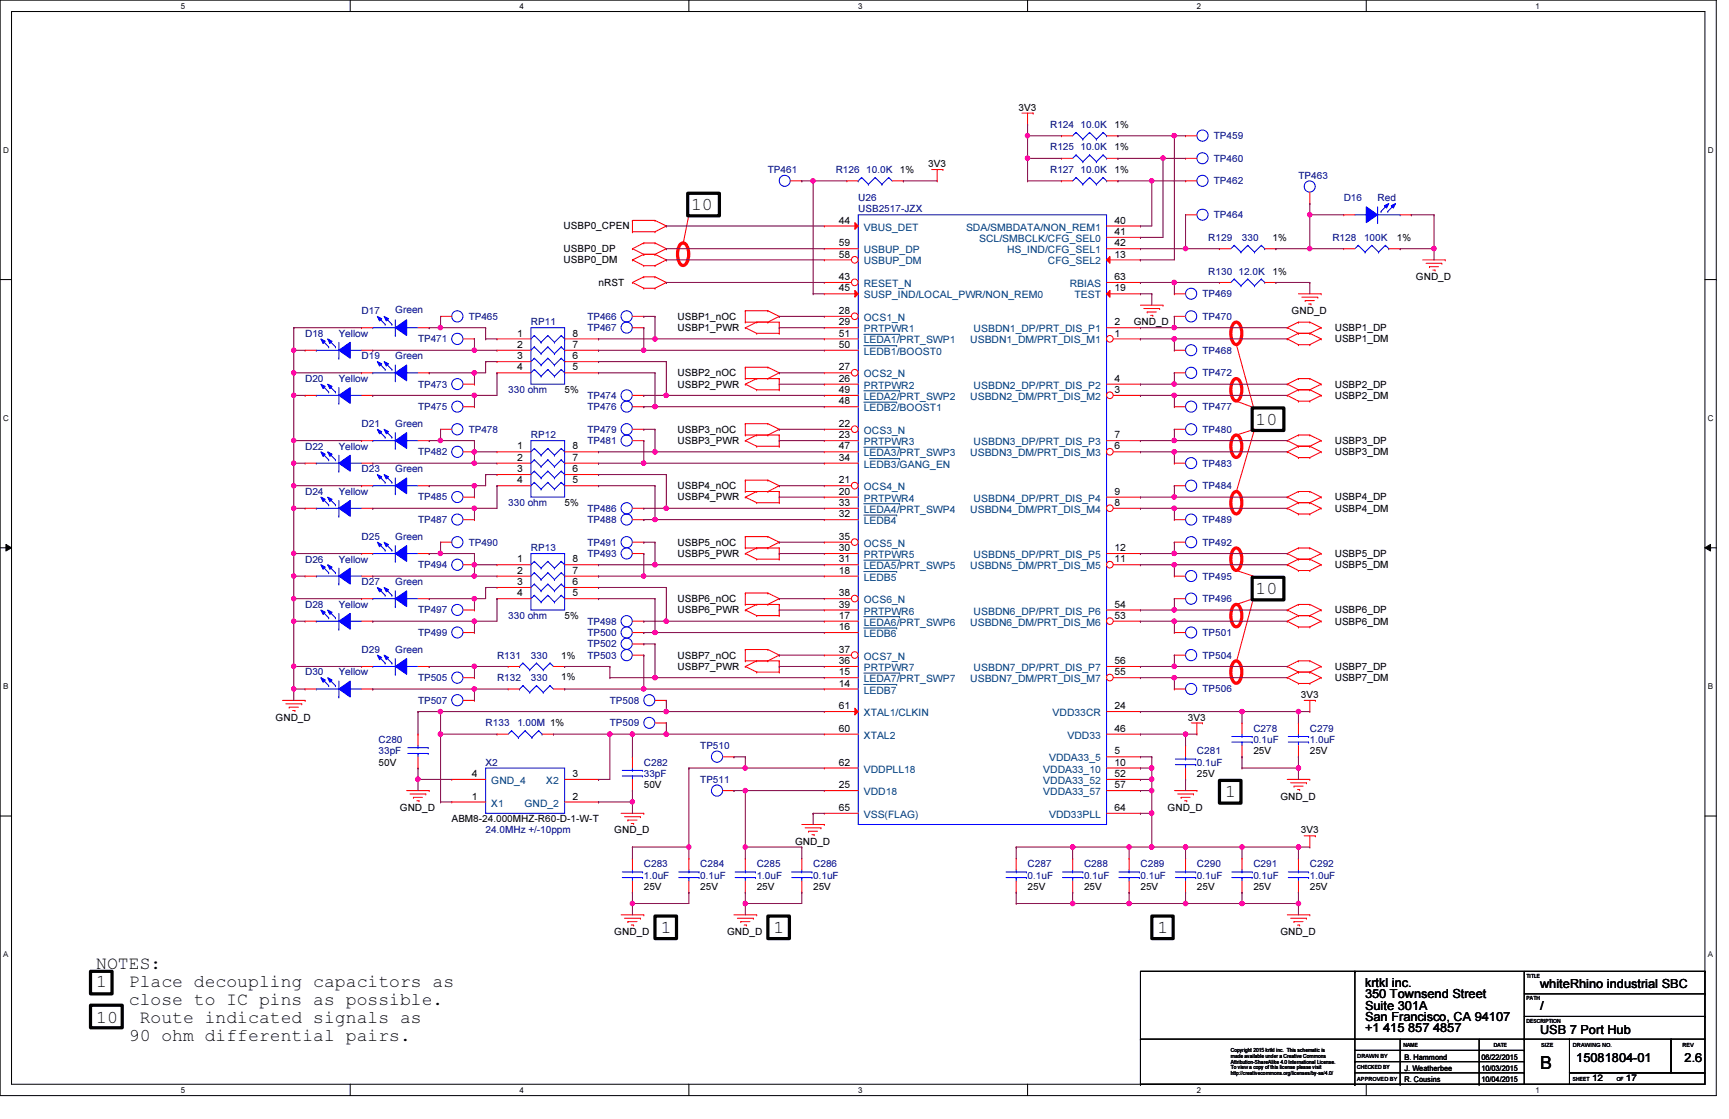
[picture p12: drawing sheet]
<svg xmlns="http://www.w3.org/2000/svg" width="432mm" height="279mm" viewBox="0 0 432 279" stroke-linecap="round" stroke-linejoin="round" font-family="sans-serif">
<defs><g id="words">
<g font-size="4.5">
<text x="172.6" y="52.5">10</text>
<text x="313.6" y="106">10</text>
<text x="313.6" y="148.3">10</text>
<text x="306" y="199.1">1</text>
<text x="165" y="232.9">1</text>
<text x="193.2" y="232.9">1</text>
<text x="289.1" y="232.9">1</text>
<text x="24" y="241.9">NOTES:</text>
<text x="24" y="246.4">1</text>
<text x="32.2" y="246.4">Place decoupling capacitors as</text>
<text x="32.2" y="250.9">close to IC pins as possible.</text>
<text x="24" y="255.4">10</text>
<text x="34.9" y="255.4">Route indicated signals as</text>
<text x="32.2" y="259.8">90 ohm differential pairs.</text>
<text x="384.6" y="266.9">B</text>
</g>
<g font-size="3.1">
<text x="340.9" y="246.5">krtkl inc.</text>
<text x="340.9" y="249.3">350 Townsend Street</text>
<text x="384.6" y="246.7">whiteRhino industrial SBC</text>
<text x="340.9" y="257.7">+1 415 857 4857</text>
<text x="340.9" y="252.1">Suite 301A</text>
<text x="340.9" y="254.9">San Francisco, CA 94107</text>
<text x="384.6" y="252.1">/</text>
<text x="384.6" y="258.3">USB 7 Port Hub</text>
<text x="393.7" y="265">15081804-01</text>
<text x="420.7" y="265">2.6</text>
</g>
<g font-size="2.5">
<text x="254.4" y="27.7">3V3</text>
<text x="278.3" y="31.9">1%</text>
<text x="231.8" y="41.8">3V3</text>
<text x="278.3" y="37.5">1%</text>
<text x="224.7" y="43.2">1%</text>
<text x="278.3" y="43.2">1%</text>
<text x="140.8" y="57.3">USBP0_CPEN</text>
<text x="209.5" y="55.8">44</text>
<text x="278.3" y="55.8">40</text>
<text x="278.3" y="58.7">41</text>
<text x="140.8" y="62.9">USBP0_DP</text>
<text x="140.8" y="65.7">USBP0_DM</text>
<text x="209.5" y="61.5">59</text>
<text x="209.5" y="64.3">58</text>
<text x="278.3" y="61.5">42</text>
<text x="278.3" y="64.3">13</text>
<text x="317.8" y="60.1">1%</text>
<text x="348.8" y="60.1">1%</text>
<text x="149.5" y="71.4">nRST</text>
<text x="209.5" y="69.9">43</text>
<text x="278.3" y="69.9">63</text>
<text x="317.8" y="68.6">1%</text>
<text x="353.6" y="70">GND_D</text>
<text x="209.5" y="72.8">45</text>
<text x="278.3" y="72.8">19</text>
<text x="169.2" y="79.8">USBP1_nOC</text>
<text x="169.2" y="82.7">USBP1_PWR</text>
<text x="209.5" y="78.4">28</text>
<text x="209.5" y="81.2">29</text>
<text x="278.3" y="81.2">2</text>
<text x="283.1" y="81.2">GND_D</text>
<text x="322.6" y="78.4">GND_D</text>
<text x="333.3" y="82.7">USBP1_DP</text>
<text x="129.2" y="84">1</text>
<text x="129.2" y="86.9">2</text>
<text x="129.2" y="89.7">3</text>
<text x="143" y="89.7">6</text>
<text x="143" y="86.9">7</text>
<text x="143" y="84">8</text>
<text x="209.5" y="84">51</text>
<text x="209.5" y="86.9">50</text>
<text x="278.3" y="84">1</text>
<text x="333.3" y="85.5">USBP1_DM</text>
<text x="129.2" y="92.5">4</text>
<text x="143" y="92.5">5</text>
<text x="169.2" y="93.9">USBP2_nOC</text>
<text x="209.5" y="92.5">27</text>
<text x="209.5" y="95.3">26</text>
<text x="278.3" y="95.3">4</text>
<text x="141" y="98.2">5%</text>
<text x="169.2" y="96.8">USBP2_PWR</text>
<text x="209.5" y="98.1">49</text>
<text x="209.5" y="101">48</text>
<text x="278.3" y="98.1">3</text>
<text x="333.3" y="99.6">USBP2_DM</text>
<text x="333.3" y="96.8">USBP2_DP</text>
<text x="209.5" y="106.6">22</text>
<text x="129.2" y="112.2">1</text>
<text x="143" y="112.2">8</text>
<text x="169.2" y="108">USBP3_nOC</text>
<text x="169.2" y="110.9">USBP3_PWR</text>
<text x="209.5" y="109.4">23</text>
<text x="209.5" y="112.2">47</text>
<text x="278.3" y="109.4">7</text>
<text x="278.3" y="112.2">6</text>
<text x="333.3" y="113.7">USBP3_DM</text>
<text x="333.3" y="110.9">USBP3_DP</text>
<text x="129.2" y="115.1">2</text>
<text x="129.2" y="117.9">3</text>
<text x="143" y="117.9">6</text>
<text x="143" y="115.1">7</text>
<text x="209.5" y="115.1">34</text>
<text x="129.2" y="120.7">4</text>
<text x="143" y="120.7">5</text>
<text x="169.2" y="122.1">USBP4_nOC</text>
<text x="169.2" y="125">USBP4_PWR</text>
<text x="209.5" y="120.7">21</text>
<text x="209.5" y="123.5">20</text>
<text x="278.3" y="123.5">9</text>
<text x="333.3" y="125">USBP4_DP</text>
<text x="141" y="126.4">5%</text>
<text x="209.5" y="126.3">33</text>
<text x="209.5" y="129.2">32</text>
<text x="278.3" y="126.3">8</text>
<text x="333.3" y="127.8">USBP4_DM</text>
<text x="169.2" y="136.2">USBP5_nOC</text>
<text x="209.5" y="134.8">35</text>
<text x="209.5" y="137.6">30</text>
<text x="278.3" y="137.6">12</text>
<text x="129.2" y="140.4">1</text>
<text x="129.2" y="143.3">2</text>
<text x="143" y="143.3">7</text>
<text x="143" y="140.4">8</text>
<text x="169.2" y="139.1">USBP5_PWR</text>
<text x="209.5" y="140.4">31</text>
<text x="209.5" y="143.3">18</text>
<text x="278.3" y="140.4">11</text>
<text x="333.3" y="141.9">USBP5_DM</text>
<text x="333.3" y="139.1">USBP5_DP</text>
<text x="129.2" y="146.1">3</text>
<text x="129.2" y="148.9">4</text>
<text x="143" y="148.9">5</text>
<text x="143" y="146.1">6</text>
<text x="209.5" y="148.9">38</text>
<text x="141" y="154.6">5%</text>
<text x="169.2" y="150.3">USBP6_nOC</text>
<text x="169.2" y="153.2">USBP6_PWR</text>
<text x="209.5" y="151.7">39</text>
<text x="209.5" y="154.5">17</text>
<text x="278.3" y="151.7">54</text>
<text x="278.3" y="154.5">53</text>
<text x="333.3" y="156">USBP6_DM</text>
<text x="333.3" y="153.2">USBP6_DP</text>
<text x="209.5" y="157.4">16</text>
<text x="140.2" y="164.4">1%</text>
<text x="169.2" y="167.3">USBP7_PWR</text>
<text x="169.2" y="164.4">USBP7_nOC</text>
<text x="209.5" y="163">37</text>
<text x="209.5" y="165.8">36</text>
<text x="278.3" y="165.8">56</text>
<text x="333.3" y="167.3">USBP7_DP</text>
<text x="140.2" y="169.8">1%</text>
<text x="209.5" y="168.6">15</text>
<text x="209.5" y="171.4">14</text>
<text x="278.3" y="168.6">55</text>
<text x="333.3" y="170.1">USBP7_DM</text>
<text x="68.8" y="179.9">GND_D</text>
<text x="209.5" y="177.1">61</text>
<text x="278.3" y="177.1">24</text>
<text x="296.7" y="179.9">3V3</text>
<text x="324.9" y="174.3">3V3</text>
<text x="209.5" y="182.7">60</text>
<text x="278.3" y="182.7">46</text>
<text x="94.5" y="191.2">50V</text>
<text x="209.5" y="191.2">62</text>
<text x="278.3" y="188.4">5</text>
<text x="278.3" y="191.2">10</text>
<text x="313" y="188.4">25V</text>
<text x="327.1" y="188.4">25V</text>
<text x="117.9" y="194">4</text>
<text x="143" y="194">3</text>
<text x="160.8" y="196.8">50V</text>
<text x="209.5" y="196.8">25</text>
<text x="278.3" y="194">52</text>
<text x="278.3" y="196.8">57</text>
<text x="298.9" y="194">25V</text>
<text x="99.9" y="202.5">GND_D</text>
<text x="117.9" y="199.6">1</text>
<text x="143" y="199.6">2</text>
<text x="209.5" y="202.5">65</text>
<text x="278.3" y="202.5">64</text>
<text x="291.6" y="202.5">GND_D</text>
<text x="319.8" y="199.6">GND_D</text>
<text x="112.8" y="205.3">ABM8-24.000MHZ-R60-D-1-W-T</text>
<text x="153.4" y="208.1">GND_D</text>
<text x="324.9" y="208.1">3V3</text>
<text x="198.5" y="210.9">GND_D</text>
<text x="160.8" y="222.2">25V</text>
<text x="174.9" y="222.2">25V</text>
<text x="189" y="222.2">25V</text>
<text x="203.1" y="222.2">25V</text>
<text x="256.6" y="222.2">25V</text>
<text x="270.7" y="222.2">25V</text>
<text x="284.8" y="222.2">25V</text>
<text x="298.9" y="222.2">25V</text>
<text x="313" y="222.2">25V</text>
<text x="327.1" y="222.2">25V</text>
<text x="153.4" y="233.5">GND_D</text>
<text x="181.6" y="233.5">GND_D</text>
<text x="319.8" y="233.5">GND_D</text>
</g>
<g font-size="2.5" fill="#000080">
<text x="262.3" y="31.9">R124 10.0K</text>
<text x="303.1" y="34.7">TP459</text>
<text x="262.3" y="37.5">R125 10.0K</text>
<text x="303.1" y="40.4">TP460</text>
<text x="191.8" y="43.2">TP461</text>
<text x="208.7" y="43.2">R126 10.0K</text>
<text x="262.3" y="43.2">R127 10.0K</text>
<text x="303.1" y="46">TP462</text>
<text x="324.3" y="44.6">TP463</text>
<text x="214.3" y="50.2">U26</text>
<text x="214.3" y="53">USB2517-JZX</text>
<text x="335.6" y="50.2">D16</text>
<text x="344" y="50.2">Red</text>
<text x="303.1" y="54.5">TP464</text>
<text x="301.8" y="60.1">R129</text>
<text x="310.2" y="60.1">330</text>
<text x="332.7" y="60.1">R128</text>
<text x="340.7" y="60.1">100K</text>
<text x="301.8" y="68.6">R130 12.0K</text>
<text x="300.3" y="74.2">TP469</text>
<text x="90.3" y="78.4">D17</text>
<text x="98.7" y="78.1">Green</text>
<text x="117.1" y="79.8">TP465</text>
<text x="132.6" y="81.2">RP11</text>
<text x="146.7" y="82.7">TP467</text>
<text x="146.7" y="79.8">TP466</text>
<text x="300.3" y="79.8">TP470</text>
<text x="76.2" y="84.1">D18</text>
<text x="84.6" y="84.1">Yellow</text>
<text x="90.3" y="89.7">D19</text>
<text x="98.7" y="89.7">Green</text>
<text x="104.4" y="85.5">TP471</text>
<text x="300.3" y="88.3">TP468</text>
<text x="76.2" y="95.3">D20</text>
<text x="84.6" y="95.3">Yellow</text>
<text x="300.3" y="93.9">TP472</text>
<text x="104.4" y="96.8">TP473</text>
<text x="126.9" y="98.2">330 ohm</text>
<text x="146.7" y="99.6">TP474</text>
<text x="90.3" y="106.6">D21</text>
<text x="98.7" y="106.6">Green</text>
<text x="104.4" y="102.4">TP475</text>
<text x="146.7" y="102.4">TP476</text>
<text x="300.3" y="102.4">TP477</text>
<text x="76.2" y="112.3">D22</text>
<text x="84.6" y="112.3">Yellow</text>
<text x="104.4" y="113.7">TP482</text>
<text x="117.1" y="108">TP478</text>
<text x="132.6" y="109.4">RP12</text>
<text x="146.7" y="108">TP479</text>
<text x="146.7" y="110.9">TP481</text>
<text x="300.3" y="108">TP480</text>
<text x="90.3" y="117.9">D23</text>
<text x="98.7" y="117.9">Green</text>
<text x="300.3" y="116.5">TP483</text>
<text x="76.2" y="123.5">D24</text>
<text x="84.6" y="123.5">Yellow</text>
<text x="104.4" y="125">TP485</text>
<text x="300.3" y="122.1">TP484</text>
<text x="104.4" y="130.6">TP487</text>
<text x="126.9" y="126.4">330 ohm</text>
<text x="146.7" y="127.8">TP486</text>
<text x="146.7" y="130.6">TP488</text>
<text x="300.3" y="130.6">TP489</text>
<text x="90.3" y="134.8">D25</text>
<text x="98.7" y="134.8">Green</text>
<text x="117.1" y="136.2">TP490</text>
<text x="132.6" y="137.6">RP13</text>
<text x="146.7" y="136.2">TP491</text>
<text x="300.3" y="136.2">TP492</text>
<text x="76.2" y="140.5">D26</text>
<text x="84.6" y="140.5">Yellow</text>
<text x="104.4" y="141.9">TP494</text>
<text x="146.7" y="139.1">TP493</text>
<text x="90.3" y="146.1">D27</text>
<text x="98.7" y="146.1">Green</text>
<text x="300.3" y="144.7">TP495</text>
<text x="76.2" y="151.7">D28</text>
<text x="84.6" y="151.7">Yellow</text>
<text x="104.4" y="153.2">TP497</text>
<text x="126.9" y="154.6">330 ohm</text>
<text x="146.7" y="156">TP498</text>
<text x="300.3" y="150.3">TP496</text>
<text x="104.4" y="158.8">TP499</text>
<text x="146.7" y="158.8">TP500</text>
<text x="146.7" y="161.6">TP502</text>
<text x="300.3" y="158.8">TP501</text>
<text x="90.3" y="163">D29</text>
<text x="98.7" y="163">Green</text>
<text x="124.1" y="164.4">R131</text>
<text x="132.6" y="164.4">330</text>
<text x="146.7" y="164.4">TP503</text>
<text x="300.3" y="164.4">TP504</text>
<text x="76.2" y="168.7">D30</text>
<text x="84.6" y="168.7">Yellow</text>
<text x="104.4" y="170.1">TP505</text>
<text x="124.1" y="170.1">R132</text>
<text x="132.6" y="170.1">330</text>
<text x="300.3" y="172.9">TP506</text>
<text x="104.4" y="175.7">TP507</text>
<text x="152.3" y="175.7">TP508</text>
<text x="94.5" y="185.5">C280</text>
<text x="121.3" y="181.4">R133</text>
<text x="129.2" y="181.4">1.00M 1%</text>
<text x="152.3" y="181.4">TP509</text>
<text x="313" y="182.8">C278</text>
<text x="313" y="185.5">0.1uF</text>
<text x="327.1" y="182.8">C279</text>
<text x="327.1" y="185.5">1.0uF</text>
<text x="94.5" y="188.4">33pF</text>
<text x="121.3" y="191.2">X2</text>
<text x="160.8" y="191.2">C282</text>
<text x="174.9" y="187">TP510</text>
<text x="298.9" y="188.4">C281</text>
<text x="298.9" y="191.2">0.1uF</text>
<text x="160.8" y="194">33pF</text>
<text x="174.9" y="195.5">TP511</text>
<text x="121.3" y="208.1">24.0MHz +/-10ppm</text>
<text x="160.8" y="216.6">C283</text>
<text x="160.8" y="219.4">1.0uF</text>
<text x="174.9" y="216.6">C284</text>
<text x="174.9" y="219.4">0.1uF</text>
<text x="189" y="216.6">C285</text>
<text x="189" y="219.4">1.0uF</text>
<text x="203.1" y="216.6">C286</text>
<text x="203.1" y="219.4">0.1uF</text>
<text x="256.6" y="216.6">C287</text>
<text x="256.6" y="219.4">0.1uF</text>
<text x="270.7" y="216.6">C288</text>
<text x="270.7" y="219.4">0.1uF</text>
<text x="284.8" y="216.6">C289</text>
<text x="284.8" y="219.4">0.1uF</text>
<text x="298.9" y="216.6">C290</text>
<text x="298.9" y="219.4">0.1uF</text>
<text x="313" y="216.6">C291</text>
<text x="313" y="219.4">0.1uF</text>
<text x="327.1" y="216.6">C292</text>
<text x="327.1" y="219.4">1.0uF</text>
</g>
<g font-size="2.5" fill="#004080">
<text x="215.7" y="57.6">VBUS_DET</text>
<text x="241.3" y="57.6">SDA/SMBDATA/NON_REM1</text>
<text x="215.7" y="63.2">USBUP_DP</text>
<text x="244.6" y="60.4">SCL/SMBCLK/CFG_SEL0</text>
<text x="251.5" y="63.2">HS_IND/CFG_SEL1</text>
<text x="215.7" y="66">USBUP_DM</text>
<text x="215.7" y="71.7">RESET_N</text>
<text x="261.7" y="66">CFG_SEL2</text>
<text x="267.2" y="71.7">RBIAS</text>
<text x="215.7" y="74.5">SUSP_IND/LOCAL_PWR/NON_REM0</text>
<text x="268.4" y="74.5">TEST</text>
<text x="215.7" y="80.1">OCS1_N</text>
<text x="215.7" y="83">PRTPWR1</text>
<text x="243.2" y="83">USBDN1_DP/PRT_DIS_P1</text>
<text x="215.7" y="85.8">LEDA1/PRT_SWP1</text>
<text x="215.7" y="88.6">LEDB1/BOOST0</text>
<text x="242.3" y="85.8">USBDN1_DM/PRT_DIS_M1</text>
<text x="215.7" y="94.2">OCS2_N</text>
<text x="215.7" y="97.1">PRTPWR2</text>
<text x="215.7" y="99.9">LEDA2/PRT_SWP2</text>
<text x="242.3" y="99.9">USBDN2_DM/PRT_DIS_M2</text>
<text x="243.2" y="97.1">USBDN2_DP/PRT_DIS_P2</text>
<text x="215.7" y="102.7">LEDB2/BOOST1</text>
<text x="215.7" y="108.3">OCS3_N</text>
<text x="215.7" y="111.2">PRTPWR3</text>
<text x="215.7" y="114">LEDA3/PRT_SWP3</text>
<text x="242.3" y="114">USBDN3_DM/PRT_DIS_M3</text>
<text x="243.2" y="111.2">USBDN3_DP/PRT_DIS_P3</text>
<text x="215.7" y="116.8">LEDB3/GANG_EN</text>
<text x="215.7" y="122.4">OCS4_N</text>
<text x="215.7" y="125.3">PRTPWR4</text>
<text x="243.2" y="125.3">USBDN4_DP/PRT_DIS_P4</text>
<text x="215.7" y="128.1">LEDA4/PRT_SWP4</text>
<text x="215.7" y="130.9">LEDB4</text>
<text x="242.3" y="128.1">USBDN4_DM/PRT_DIS_M4</text>
<text x="215.7" y="136.5">OCS5_N</text>
<text x="215.7" y="139.4">PRTPWR5</text>
<text x="215.7" y="142.2">LEDA5/PRT_SWP5</text>
<text x="242.3" y="142.2">USBDN5_DM/PRT_DIS_M5</text>
<text x="243.2" y="139.4">USBDN5_DP/PRT_DIS_P5</text>
<text x="215.7" y="145">LEDB5</text>
<text x="215.7" y="150.6">OCS6_N</text>
<text x="215.7" y="153.5">PRTPWR6</text>
<text x="243.2" y="153.5">USBDN6_DP/PRT_DIS_P6</text>
<text x="215.7" y="156.3">LEDA6/PRT_SWP6</text>
<text x="215.7" y="159.1">LEDB6</text>
<text x="242.3" y="156.3">USBDN6_DM/PRT_DIS_M6</text>
<text x="215.7" y="164.7">OCS7_N</text>
<text x="215.7" y="167.6">PRTPWR7</text>
<text x="243.2" y="167.6">USBDN7_DP/PRT_DIS_P7</text>
<text x="215.7" y="170.3">LEDA7/PRT_SWP7</text>
<text x="215.7" y="173.2">LEDB7</text>
<text x="242.3" y="170.3">USBDN7_DM/PRT_DIS_M7</text>
<text x="215.7" y="178.8">XTAL1/CLKIN</text>
<text x="262.9" y="178.8">VDD33CR</text>
<text x="215.7" y="184.4">XTAL2</text>
<text x="266.6" y="184.4">VDD33</text>
<text x="262" y="190.1">VDDA33_5</text>
<text x="122.7" y="195.7">GND_4</text>
<text x="136.4" y="195.7">X2</text>
<text x="215.7" y="192.9">VDDPLL18</text>
<text x="260.6" y="192.9">VDDA33_10</text>
<text x="260.6" y="195.7">VDDA33_52</text>
<text x="122.7" y="201.4">X1</text>
<text x="131" y="201.4">GND_2</text>
<text x="215.7" y="198.5">VDD18</text>
<text x="260.6" y="198.5">VDDA33_57</text>
<text x="215.7" y="204.2">VSS(FLAG)</text>
<text x="262" y="204.2">VDD33PLL</text>
</g>
<g font-size="2.2">
<text x="397.6" y="269.9">12</text>
<text x="406.1" y="269.9">17</text>
</g>
<g font-size="2">
<text x="45.2" y="2.2">5</text>
<text x="129.8" y="2.2">4</text>
<text x="214.3" y="2.2">3</text>
<text x="298.9" y="2.2">2</text>
<text x="383.5" y="2.2">1</text>
<text x=".8" y="38.1">D</text>
<text x="426.5" y="38.1">D</text>
<text x=".8" y="105.1">C</text>
<text x="426.5" y="105.1">C</text>
<text x=".8" y="172">B</text>
<text x="426.5" y="172">B</text>
<text x=".8" y="239">A</text>
<text x="426.5" y="239">A</text>
<text x="45.2" y="272.9">5</text>
<text x="129.8" y="272.9">4</text>
<text x="214.3" y="272.9">3</text>
<text x="298.9" y="272.9">2</text>
<text x="383.5" y="272.9">1</text>
</g>
<g font-size="1.9">
<text x="350.8" y="267.4">J. Weatherbee</text>
<text x="350.8" y="264.6">B. Hammond</text>
<text x="370" y="264.6">06/22/2015</text>
<text x="370" y="267.4">10/03/2015</text>
<text x="350.8" y="270.3">R. Cousins</text>
<text x="370" y="270.3">10/04/2015</text>
</g>
<g font-size="1.4">
<text x="381.3" y="244.1">TITLE</text>
<text x="381.3" y="249.8">PATH</text>
<text x="381.3" y="255.4">DESCRIPTION</text>
<text x="307.4" y="262.7">Copyright 2015 krtkl inc. This schematic is</text>
<text x="350.5" y="261.3">NAME</text>
<text x="373.1" y="261.3">DATE</text>
<text x="384.9" y="261.3">SIZE</text>
<text x="392.8" y="261.3">DRAWING NO.</text>
<text x="420.2" y="261.3">REV</text>
<text x="307.4" y="264.2">made available under a Creative Commons</text>
<text x="307.4" y="265.6">Attribution-ShareAlike 4.0 International License.</text>
<text x="307.4" y="267">To view a copy of this license please visit</text>
<text x="307.4" y="268.5">http://creativecommons.org/licenses/by-sa/4.0/</text>
<text x="339" y="264.2">DRAWN BY</text>
<text x="339" y="269.8">APPROVED BY</text>
<text x="339" y="267">CHECKED BY</text>
<text x="392.8" y="269.8">SHEET</text>
<text x="403.8" y="269.8">OF</text>
</g>
</g></defs>
<path d="M0 0h428.6v273.6h-428.6zM2.9 2.9h422.9v267.8h-422.9z" fill="none" stroke="#000" stroke-width=".25"/>
<g fill="#fff">
<path d="M45.2 .4h1.1v2.2h-1.1z"/>
<path d="M45.2 271.1h1.1v2.2h-1.1z"/>
</g>
<path d="M87.5 0v2.9M87.5 270.7v2.9" fill="none" stroke="#000" stroke-width=".25"/>
<g fill="#fff">
<path d="M129.8 .4h1.1v2.2h-1.1z"/>
<path d="M129.8 271.1h1.1v2.2h-1.1z"/>
</g>
<path d="M172 0v2.9M172 270.7v2.9" fill="none" stroke="#000" stroke-width=".25"/>
<g fill="#fff">
<path d="M214.3 .4h1.1v2.2h-1.1z"/>
<path d="M214.3 271.1h1.1v2.2h-1.1z"/>
</g>
<path d="M256.6 0v2.9M256.6 270.7v2.9" fill="none" stroke="#000" stroke-width=".25"/>
<g fill="#fff">
<path d="M298.9 .4h1.1v2.2h-1.1z"/>
<path d="M298.9 271.1h1.1v2.2h-1.1z"/>
</g>
<path d="M341.2 0v2.9M341.2 270.7v2.9" fill="none" stroke="#000" stroke-width=".25"/>
<g fill="#fff">
<path d="M383.5 .4h1.1v2.2h-1.1z"/>
<path d="M383.5 271.1h1.1v2.2h-1.1z"/>
<path d="M.8 36.3h1.4v2.3h-1.4z"/>
<path d="M426.5 36.3h1.4v2.3h-1.4z"/>
<path d="M.8 103.3h1.4v2.2h-1.4z"/>
<path d="M426.5 103.3h1.4v2.2h-1.4z"/>
</g>
<path d="M0 69.8h2.9M425.8 69.8h2.8" fill="none" stroke="#000" stroke-width=".25"/>
<g fill="#fff">
<path d="M.8 170.2h1.3v2.3h-1.3z"/>
<path d="M426.5 170.2h1.3v2.3h-1.3z"/>
</g>
<path d="M0 136.8h2.9M1.5 135.9l1.4 .9-1.4 .8zM425.8 136.8l1.4-.9v1.7zM425.8 136.8h2.8" fill="none" stroke="#000" stroke-width=".25"/>
<path d="M1.5 135.9l1.4 .9-1.4 .8zM425.8 136.8l1.4-.9v1.7z" fill="#000"/>
<g fill="#fff">
<path d="M.8 237.2h1.3v2.2h-1.3z"/>
<path d="M426.5 237.2h1.3v2.2h-1.3z"/>
</g>
<g fill="none" stroke="#000" stroke-width=".25">
<path d="M0 203.8h2.9M425.8 203.8h2.8M284.8 259.5h.1M284.8 259.5h95.9M338.4 242.5h.1M338.4 242.5v28.2M349.7 259.5v11.2M369.4 259.5v11.2M380.7 259.5h11.3v11.2h-11.3zM380.7 259.5h.1M380.7 242.5v17M380.7 248.2h45.1"/>
<path d="M380.7 253.8h45.1M392 259.5h25.3v8.4h-25.3zM417.3 259.5h8.5v8.4h-8.5zM425.8 242.5h.1M425.8 248.2h.1M425.8 253.8h.1M425.8 242.5h-141v28.2M425.8 242.5v17M284.8 270.7h.1M284.8 270.7h95.9M338.4 270.7h.1M338.4 265.1h.1"/>
<path d="M338.4 262.3h42.3M338.4 265.1h42.3M338.4 267.9h42.3M349.7 270.7h.1M369.4 270.7h.1M380.7 262.3h.1M380.7 267.9h.1M392 267.9h33.8v2.8h-33.8z"/>
</g>
<path d="M169.9 61a.95 .95 0 0 1 1-.3 .95 .95 0 0 1 .7 .8 4.3 4.3 0 0 1-.6 4.7 1.02 1.02 0 0 1-1.4-.7 4.9 4.9 0 0 1 .3-4.5zM308 94.9a.93 .93 0 0 1 1-.3 .93 .93 0 0 1 .7 .7 4.2 4.2 0 0 1-.6 4.7 .98 .98 0 0 1-1.3-.7 4.9 4.9 0 0 1 .2-4.4zM308 80.8a.93 .93 0 0 1 1-.3 .93 .93 0 0 1 .7 .7 4.2 4.2 0 0 1-.6 4.7 .98 .98 0 0 1-1.3-.7 4.9 4.9 0 0 1 .2-4.4zM308 109a.93 .93 0 0 1 1-.3 .93 .93 0 0 1 .7 .7 4.2 4.2 0 0 1-.6 4.7 .98 .98 0 0 1-1.3-.7 4.9 4.9 0 0 1 .2-4.4zM308 137.2a.93 .93 0 0 1 1-.4 .93 .93 0 0 1 .7 .8 4.2 4.2 0 0 1-.6 4.7 .98 .98 0 0 1-1.3-.7 4.9 4.9 0 0 1 .2-4.4zM308 123.1a.93 .93 0 0 1 1-.3 .93 .93 0 0 1 .7 .7 4.2 4.2 0 0 1-.6 4.7 .98 .98 0 0 1-1.3-.7 4.9 4.9 0 0 1 .2-4.4zM308 151.3a.93 .93 0 0 1 1-.4 .93 .93 0 0 1 .7 .8 4.2 4.2 0 0 1-.6 4.7 .98 .98 0 0 1-1.3-.7 4.9 4.9 0 0 1 .2-4.4zM308 165.4a.93 .93 0 0 1 1-.4 .93 .93 0 0 1 .7 .8 4.2 4.2 0 0 1-.6 4.7 .98 .98 0 0 1-1.3-.7 4.9 4.9 0 0 1 .2-4.4z" fill="none" stroke="#f00" stroke-width=".8"/>
<g fill="none" stroke="#f00" stroke-width=".25">
<path d="M255.2 28.2h2.8M256.6 31.1h.1M256.6 28.2v2.9M258 28.2h.1M157.9 57.9h.1M157.9 55h.1M157.9 55h5.7M157.9 57.9h5.7M157.9 55v2.9M163.6 55h.1M163.6 57.9h.1M163.6 55l2.8 1.4"/>
<path d="M166.4 56.4h.1M166.4 56.4l-2.8 1.5M172 53.6l-1.4 7.1M211.5 45.2h.1M211.5 45.2h2.8M222.8 45.2h2.8M225.6 45.2h.1M232.7 42.3h2.8M234.1 45.2h.1M234.1 42.3v2.9M235.5 42.3h.1M110 79h.1"/>
<path d="M110 79h2.8M157.9 62.1h.1M157.9 64.9h.1M157.9 70.5h.1M157.9 62.1l2.9 1.4M157.9 64.9l2.9 1.4M157.9 70.5l2.9 1.5M160.8 60.7h.1M160.8 63.5h.1M160.8 66.3h.1M160.8 69.1h.1M160.8 72h.1"/>
<path d="M160.8 60.7l-2.9 1.4M160.8 60.7h2.8M160.8 63.5h2.8M160.8 63.5l-2.9 1.4M160.8 66.3h2.8M160.8 69.1l-2.9 1.4M160.8 69.1h2.8M160.8 72h2.8M163.6 60.7h.1M163.6 63.5h.1M163.6 66.3h.1M163.6 69.1h.1"/>
<path d="M163.6 72h.1M163.6 60.7l2.8 1.4M163.6 63.5l2.8 1.4M163.6 69.1l2.8 1.4M166.4 62.1h.1M166.4 64.9h.1M166.4 70.5h.1M166.4 62.1l-2.8 1.4M166.4 64.9l-2.8 1.4M166.4 70.5l-2.8 1.5M170.6 60.7h.1M186.1 77.6h.1"/>
<path d="M186.1 77.6h5.7M186.1 77.6v2.8M191.8 77.6h.1M191.8 77.6l2.8 1.4M194.6 79h.1M194.6 79l-2.8 1.4M284.8 76.2h5.6M285.7 77h3.9M286.5 77.9h.1M286.5 77.9h2.3M287.4 78.7h.5M287.9 78.7h.1"/>
<path d="M289.6 77h.1M290.4 76.2h.1M324.3 73.4h5.6M325.1 74.2h4M326 75.1h.1M326 75.1h2.3M326.8 75.9h.6M327.4 75.9h.1M329.1 74.2h.1M329.9 73.4h.1M355.3 64.9h5.6M356.2 65.7h3.9"/>
<path d="M357 66.6h.1M357 66.6h2.2M357.8 67.4h.6M358.4 67.4h.1M360.1 65.7h.1M360.9 64.9h.1M186.1 80.4h.1M186.1 81.8h.1M186.1 91.7h.1M186.1 94.5h.1M186.1 95.9h.1M186.1 80.4h8.5"/>
<path d="M186.1 91.7v2.8M186.1 81.8l2.9 1.4M186.1 94.5h8.5M186.1 91.7h5.7M186.1 95.9l2.9 1.4M189 83.2h.1M189 80.4h.1M189 97.3h.1M189 94.5h.1M189 83.2h5.6M189 80.4l-2.9 1.4M189 97.3h5.6"/>
<path d="M189 94.5l-2.9 1.4M191.8 80.4h.1M191.8 94.5h.1M191.8 91.7h.1M191.8 91.7l2.8 1.4M194.6 83.2h.1M194.6 80.4h.1M194.6 93.1h.1M194.6 97.3h.1M194.6 94.5h.1M194.6 80.4v2.8M194.6 94.5v2.8"/>
<path d="M194.6 93.1l-2.8 1.4M308.8 86.1h.1M308.8 86.1l4.2 15.5M321.5 84.6h.1M321.5 81.8h.1M321.5 98.7h.1M321.5 95.9h.1M321.5 84.6l2.8 1.5M321.5 81.8l2.8 1.4M321.5 98.7l2.8 1.5M321.5 95.9l2.8 1.4M324.3 83.2h.1"/>
<path d="M324.3 86.1h.1M324.3 80.4h.1M324.3 97.3h.1M324.3 94.5h.1M324.3 80.4h2.8M324.3 83.2h2.8M324.3 94.5h2.8M324.3 97.3h2.8M324.3 83.2l-2.8 1.4M324.3 86.1h2.8M324.3 80.4l-2.8 1.4M324.3 97.3l-2.8 1.4"/>
<path d="M324.3 94.5l-2.8 1.4M327.1 83.2h.1M327.1 86.1h.1M327.1 80.4h.1M327.1 97.3h.1M327.1 94.5h.1M327.1 83.2l2.8 1.4M327.1 80.4l2.8 1.4M327.1 97.3l2.8 1.4M327.1 94.5l2.8 1.4M329.9 84.6h.1M329.9 81.8h.1"/>
<path d="M329.9 98.7h.1M329.9 95.9h.1M329.9 84.6l-2.8 1.5M329.9 81.8l-2.8 1.4M329.9 98.7l-2.8 1.5M329.9 95.9l-2.8 1.4M186.1 105.8h.1M186.1 108.6h.1M186.1 110h.1M186.1 119.9h.1M186.1 105.8v2.8M186.1 119.9v2.8"/>
<path d="M186.1 108.6h8.5M186.1 105.8h5.7M186.1 110l2.9 1.4M186.1 119.9h5.7M189 111.4h.1M189 108.6h.1M189 111.4h5.6M189 108.6l-2.9 1.4M191.8 108.6h.1M191.8 105.8h.1M191.8 119.9h.1M191.8 105.8l2.8 1.4"/>
<path d="M191.8 119.9l2.8 1.4M194.6 107.2h.1M194.6 111.4h.1M194.6 108.6h.1M194.6 108.6v2.8M194.6 107.2l-2.8 1.4M308.8 108.6h.1M308.8 100.2l4.5 1.7M313.3 101.9h.1M313.3 107.2h.1M313.3 107.2l-4.5 1.4M313.3 107.2l-4.5 15.5"/>
<path d="M321.5 112.8h.1M321.5 110h.1M321.5 112.8l2.8 1.5M321.5 110l2.8 1.4M324.3 100.2h.1M324.3 111.4h.1M324.3 114.3h.1M324.3 108.6h.1M324.3 108.6h2.8M324.3 111.4h2.8M324.3 100.2h2.8M324.3 111.4l-2.8 1.4"/>
<path d="M324.3 114.3h2.8M324.3 108.6l-2.8 1.4M327.1 100.2h.1M327.1 111.4h.1M327.1 114.3h.1M327.1 108.6h.1M327.1 111.4l2.8 1.4M327.1 108.6l2.8 1.4M329.9 112.8h.1M329.9 110h.1M329.9 112.8l-2.8 1.5M329.9 110l-2.8 1.4"/>
<path d="M110 135.4h.1M110 135.4h2.8M157.9 126.9h2.9M160.8 126.9h.1M186.1 122.7h.1M186.1 124.1h.1M186.1 134h.1M186.1 136.8h.1M186.1 138.2h.1M186.1 134v2.8M186.1 122.7h8.5M186.1 124.1l2.9 1.4"/>
<path d="M186.1 136.8h8.5M186.1 134h5.7M186.1 138.2l2.9 1.4M189 125.5h.1M189 122.7h.1M189 139.6h.1M189 136.8h.1M189 125.5h5.6M189 122.7l-2.9 1.4M189 139.6h5.6M189 136.8l-2.9 1.4M191.8 122.7h.1"/>
<path d="M191.8 136.8h.1M191.8 134h.1M191.8 134l2.8 1.4M194.6 121.3h.1M194.6 125.5h.1M194.6 122.7h.1M194.6 135.4h.1M194.6 139.6h.1M194.6 136.8h.1M194.6 122.7v2.8M194.6 136.8v2.8M194.6 121.3l-2.8 1.4"/>
<path d="M194.6 135.4l-2.8 1.4M321.5 126.9h.1M321.5 124.1h.1M321.5 138.2h.1M321.5 126.9l2.8 1.5M321.5 124.1l2.8 1.4M321.5 138.2l2.8 1.4M324.3 125.5h.1M324.3 128.4h.1M324.3 122.7h.1M324.3 139.6h.1M324.3 136.8h.1"/>
<path d="M324.3 122.7h2.8M324.3 125.5h2.8M324.3 136.8h2.8M324.3 139.6h2.8M324.3 125.5l-2.8 1.4M324.3 128.4h2.8M324.3 122.7l-2.8 1.4M324.3 139.6l-2.8 1.4M324.3 136.8l-2.8 1.4M327.1 125.5h.1M327.1 128.4h.1M327.1 122.7h.1"/>
<path d="M327.1 139.6h.1M327.1 136.8h.1M327.1 125.5l2.8 1.4M327.1 122.7l2.8 1.4M327.1 139.6l2.8 1.4M327.1 136.8l2.8 1.4M329.9 126.9h.1M329.9 124.1h.1M329.9 138.2h.1M329.9 126.9l-2.8 1.5M329.9 124.1l-2.8 1.4M329.9 138.2l-2.8 1.4"/>
<path d="M157.9 157.9h2.9M160.8 157.9h.1M186.1 148.1h.1M186.1 150.9h.1M186.1 152.3h.1M186.1 148.1v2.8M186.1 150.9h8.5M186.1 148.1h5.7M186.1 152.3l2.9 1.4M189 153.7h.1M189 150.9h.1M189 153.7h5.6"/>
<path d="M189 150.9l-2.9 1.4M191.8 150.9h.1M191.8 148.1h.1M191.8 148.1l2.8 1.4M194.6 149.5h.1M194.6 153.7h.1M194.6 150.9h.1M194.6 150.9v2.8M194.6 149.5l-2.8 1.4M293.3 157.9h.1M293.3 143.8h.1M293.3 157.9h2.8"/>
<path d="M293.3 143.8h2.8M308.8 142.5h.1M308.8 150.9h.1M308.8 142.5l4.2 1.3M313 149.5h.1M313 149.5l-4.2 1.4M313 149.5l-4.2 15.8M321.5 141h.1M321.5 155.1h.1M321.5 152.3h.1M321.5 141l2.8 1.5M321.5 155.1l2.8 1.4"/>
<path d="M321.5 152.3l2.8 1.4M324.3 142.5h.1M324.3 153.7h.1M324.3 156.5h.1M324.3 150.9h.1M324.3 150.9h2.8M324.3 153.7h2.8M324.3 142.5h2.8M324.3 153.7l-2.8 1.4M324.3 156.5h2.8M324.3 150.9l-2.8 1.4M327.1 142.5h.1"/>
<path d="M327.1 153.7h.1M327.1 156.5h.1M327.1 150.9h.1M327.1 153.7l2.8 1.4M327.1 150.9l2.8 1.4M329.9 141h.1M329.9 155.1h.1M329.9 152.3h.1M329.9 141l-2.8 1.5M329.9 155.1l-2.8 1.4M329.9 152.3l-2.8 1.4M70.5 174.9h5.7"/>
<path d="M71.4 175.7h4M72.2 176.6h.1M72.2 176.6h2.3M73.1 177.4h.6M73.7 177.4h.1M75.4 175.7h.1M76.2 174.9h.1M115.7 169.2h2.8M118.5 169.2h.1M186.1 166.4h.1M186.1 162.2h.1M186.1 165h.1"/>
<path d="M186.1 162.2v2.8M186.1 166.4l2.9 1.4M186.1 165h8.5M186.1 162.2h5.7M189 167.8h.1M189 165h.1M189 167.8h5.6M189 165l-2.9 1.4M191.8 165h.1M191.8 162.2h.1M191.8 162.2l2.8 1.4M194.6 167.8h.1"/>
<path d="M194.6 165h.1M194.6 163.6h.1M194.6 165v2.8M194.6 163.6l-2.8 1.4M321.5 169.2h.1M321.5 166.4h.1M321.5 169.2l2.8 1.4M321.5 166.4l2.8 1.4M324.3 167.8h.1M324.3 170.6h.1M324.3 165h.1M324.3 167.8h2.8"/>
<path d="M324.3 165h2.8M324.3 167.8l-2.8 1.4M324.3 170.6h2.8M324.3 165l-2.8 1.4M325.7 174.9h2.8M327.1 167.8h.1M327.1 170.6h.1M327.1 165h.1M327.1 177.7h.1M327.1 167.8l2.8 1.4M327.1 165l2.8 1.4M327.1 174.9v2.8"/>
<path d="M328.5 174.9h.1M329.9 169.2h.1M329.9 166.4h.1M329.9 169.2l-2.8 1.4M329.9 166.4l-2.8 1.4M101.6 197.4h5.6M102.4 198.2h3.9M103.3 199.1h.1M103.3 199.1h2.2M104.1 199.9h.5M104.6 199.9h.1M106.3 198.2h.1"/>
<path d="M107.2 197.4h.1M163.6 180.5h2.8M166.4 180.5h.1M293.3 197.4h5.6M294.1 198.2h4M295 199.1h.1M295 199.1h2.2M295.8 199.9h.6M296.4 199.9h.1M297.5 180.5h2.8M298.1 198.2h.1M298.9 183.3h.1"/>
<path d="M298.9 197.4h.1M298.9 180.5v2.8M300.3 180.5h.1M321.5 194.6h5.6M322.3 195.5h4M323.2 196.3h.1M323.2 196.3h2.2M324 197.1h.6M324.6 197.1h.1M326.3 195.5h.1M327.1 194.6h.1M155.1 203.1h5.7"/>
<path d="M156 203.9h3.9M156.8 204.8h.1M156.8 204.8h2.3M157.6 205.6h.6M158.2 205.6h.1M159.9 203.9h.1M160.8 203.1h.1M200.2 205.9h5.7M201.1 206.7h3.9M201.9 207.6h.1M201.9 207.6h2.3M202.8 208.4h.5"/>
<path d="M203.3 208.4h.1M205 206.7h.1M205.9 205.9h.1M296.1 214.3h.1M296.1 214.3v2.9M296.1 220v2.8M325.7 208.7h2.8M327.1 211.5h.1M327.1 208.7v2.8M328.5 208.7h.1M155.1 228.4h5.7M156 229.3h3.9"/>
<path d="M156.8 230.1h.1M156.8 230.1h2.3M157.6 231h.6M158.2 231h.1M159.9 229.3h.1M160.8 228.4h.1M183.3 228.4h5.7M184.1 229.3h4M185 230.1h.1M185 230.1h2.3M185.8 231h.6M186.4 231h.1"/>
<path d="M188.1 229.3h.1M189 228.4h.1M296.1 222.8h.1M321.5 228.4h5.6M322.3 229.3h4M323.2 230.1h.1M323.2 230.1h2.2M324 231h.6M324.6 231h.1M326.3 229.3h.1M327.1 228.4h.1"/>
</g>
<path d="M171.7 48.3h8v5.6h-8zM312.7 101.9h7.9v5.6h-7.9zM312.7 144.1h7.9v5.7h-7.9zM304.5 194.9h5.4v5.6h-5.4zM163.6 228.7h5.4v5.7h-5.4zM191.8 228.7h5.3v5.7h-5.3zM287.7 228.7h5.3v5.7h-5.3zM22.6 251h7.9v5.6h-7.9zM22.6 242.5h5.4v5.7h-5.4z" fill="none" stroke="#000" stroke-width=".8"/>
<g fill="none" stroke="#00f" stroke-width=".25">
<path d="M214.3 45.2h.1M215.2 44.3h.1M215.2 44.3l1.7 1.7M215.2 44.3l-.9 .9M216.9 46h.1M218.6 44.3h.1M218.6 44.3l1.7 1.7M218.6 44.3l-1.7 1.7M220.3 46h.1M222 44.3h.1M222 44.3l.8 .9M222 44.3l-1.7 1.7"/>
<path d="M79 115.7h.1M79 115.7h5.6M84.6 117.6h.1M84.6 113.7v3.9M87.5 115.7h.1M87.5 115.7h2.8M293.5 219.1h5.1M293.5 217.7h5.1M296.1 217.7h.1M296.1 219.1h.1M296.1 217.2v.5M296.1 219.1v.9"/>
<path d="M298.6 219.1h.1M298.6 217.7h.1"/>
<circle cx="114.2" cy="79" r="1.4"/>
<circle cx="114.2" cy="135.4" r="1.4"/>
<circle cx="156.5" cy="126.9" r="1.4"/>
<circle cx="156.5" cy="157.9" r="1.39"/>
<circle cx="297.5" cy="157.9" r="1.39"/>
<circle cx="297.5" cy="143.8" r="1.39"/>
<circle cx="114.2" cy="169.2" r="1.4"/>
<circle cx="162.2" cy="180.5" r="1.38"/>
</g>
<path d="M84.6 115.7l2.9-2v3.9z" fill-rule="evenodd" fill="#00f"/>
<path d="M84.6 115.7l2.9-2v3.9z" fill="none" stroke="#00f" stroke-width=".25"/>
<path d="M80.1 112.8l1.1 .6-.5 .6z" fill-rule="evenodd" fill="#00f"/>
<path d="M80.1 112.8l1.1 .6-.5 .6z" fill="none" stroke="#00f" stroke-width=".25"/>
<path d="M81.8 112.8l1.1 .6-.5 .6z" fill-rule="evenodd" fill="#00f"/>
<path d="M80.4 113.1l1.7 1.7M81.8 112.8l1.1 .6-.5 .6zM82.1 114.8h.1M82.1 113.1l1.7 1.7M83.8 114.8h.1M93.1 110h.1M93.1 110h5.6M98.7 112h.1M98.7 108v4M101.6 110h.1M101.6 110h2.8" fill="none" stroke="#00f" stroke-width=".25"/>
<path d="M76.2 115.7h.1M76.2 115.7h2.8M90.3 115.7h2.8M93.1 115.7h.1" fill="none" stroke="#f00" stroke-width=".25"/>
<path d="M98.7 110l2.9-2v4z" fill-rule="evenodd" fill="#00f"/>
<path d="M98.7 110l2.9-2v4z" fill="none" stroke="#00f" stroke-width=".25"/>
<path d="M94.2 107.2l1.1 .6-.5 .5z" fill-rule="evenodd" fill="#00f"/>
<path d="M94.2 107.2l1.1 .6-.5 .5z" fill="none" stroke="#00f" stroke-width=".25"/>
<path d="M95.9 107.2l1.1 .6-.5 .5z" fill-rule="evenodd" fill="#00f"/>
<g fill="none" stroke="#00f" stroke-width=".25">
<path d="M268.7 44.3h.1M268.7 44.3l-.8 .9M268.7 44.3l1.7 1.7M270.4 46h.1M272.1 44.3h.1M272.1 44.3l-1.7 1.7M272.1 44.3l1.7 1.7M273.8 46h.1M275.5 44.3h.1M275.5 44.3l-1.7 1.7M275.5 44.3l.9 .9M276.4 45.2h.1"/>
<path d="M308.2 61.3h.1M308.2 61.3l-.8 .8M308.2 61.3l1.7 1.6M309.9 62.9h.1M311.6 61.3h.1M311.6 61.3l-1.7 1.6M311.6 61.3l1.7 1.6M313.3 62.9h.1M315 61.3h.1M315 61.3l-1.7 1.6M315 61.3l.8 .8M315.8 62.1h.1"/>
<path d="M94.5 107.5l1.7 1.7M95.9 107.2l1.1 .6-.5 .5zM96.2 109.2h.1M96.2 107.5l1.7 1.7M97.9 109.2h.1M79 172h.1M79 172h5.6M84.6 174h.1M84.6 170.1v3.9M87.5 172h.1M87.5 172h2.8M155.4 219.1h5.1"/>
<path d="M155.4 217.7h5.1M157.9 217.7h.1M157.9 219.1h.1M157.9 217.2v.5M157.9 219.1v.9M160.5 219.1h.1M160.5 217.7h.1M251.2 219.1h5.1M251.2 217.7h5.1M253.8 217.7h.1M253.8 219.1h.1M253.8 217.2v.5"/>
<path d="M253.8 219.1v.9M256.3 219.1h.1M256.3 217.7h.1M321.7 219.1h5.1M321.7 217.7h5.1M324.3 217.7h.1M324.3 219.1h.1M324.3 217.2v.5M324.3 219.1v.9M326.8 219.1h.1M326.8 217.7h.1"/>
<circle cx="300.3" cy="45.2" r="1.39"/>
<circle cx="156.5" cy="107.2" r="1.4"/>
<circle cx="156.5" cy="101.5" r="1.39"/>
<circle cx="156.5" cy="110" r="1.39"/>
<circle cx="297.5" cy="107.2" r="1.4"/>
<circle cx="297.5" cy="129.7" r="1.39"/>
</g>
<g fill="none" stroke="#f00" stroke-width=".25">
<path d="M265.1 45.2h.1M265.1 45.2h2.8M276.4 45.2h2.8M279.2 45.2h.1M296.1 45.2h.1M296.1 45.2h2.8M304.5 62.1h.1M304.5 62.1h2.9M315.8 62.1h2.8M318.6 62.1h.1M90.3 110h.1M90.3 110h2.8"/>
<path d="M104.4 110h2.8M107.2 110h.1M157.9 110h2.9M157.9 101.6h2.9M157.9 107.2h2.9M160.8 101.6h.1M160.8 107.2h.1M160.8 110h.1M293.3 107.2h.1M293.3 107.2h2.8M293.3 129.8h.1M293.3 129.8h2.8"/>
<path d="M157.9 214.3h.1M157.9 214.3v2.9M157.9 220v2.8M253.8 214.3h.1M253.8 214.3v2.9M253.8 220v2.8M324.3 214.3h.1M324.3 214.3v2.9M324.3 220v2.8M157.9 222.8h.1M253.8 222.8h.1M324.3 222.8h.1"/>
</g>
<path d="M84.6 172l2.9-1.9v3.9z" fill-rule="evenodd" fill="#00f"/>
<path d="M84.6 172l2.9-1.9v3.9z" fill="none" stroke="#00f" stroke-width=".25"/>
<path d="M80.1 169.2l1.1 .6-.5 .5z" fill-rule="evenodd" fill="#00f"/>
<path d="M80.1 169.2l1.1 .6-.5 .5z" fill="none" stroke="#00f" stroke-width=".25"/>
<path d="M81.8 169.2l1.1 .6-.5 .5z" fill-rule="evenodd" fill="#00f"/>
<path d="M214.3 53.6h62.1v152.3h-62.1zM80.4 169.5l1.7 1.7M81.8 169.2l1.1 .6-.5 .5zM82.1 171.2h.1M82.1 169.5l1.7 1.7M83.8 171.2h.1" fill="none" stroke="#00f" stroke-width=".25"/>
<path d="M76.2 172h.1M76.2 172h2.8M90.3 172h2.8M93.1 172h.1" fill="none" stroke="#f00" stroke-width=".25"/>
<path d="M213.5 55.6l.8 .8-.8 .9z" fill="#f00"/>
<path d="M205.9 56.4h.1M205.9 56.4h8.4M213.5 55.6l.8 .8-.8 .9zM205.9 62.1h.1M205.9 62.1h8.4" fill="none" stroke="#f00" stroke-width=".25"/>
<circle cx="213.5" cy="64.9" r=".83" fill="#fff"/>
<g fill="none" stroke="#f00" stroke-width=".25">
<path d="M205.9 64.9h.1M205.9 64.9h6.7"/>
<circle cx="213.5" cy="64.9" r=".83"/>
</g>
<circle cx="213.5" cy="70.5" r=".83" fill="#fff"/>
<g fill="none" stroke="#f00" stroke-width=".25">
<path d="M205.9 70.5h.1M205.9 70.5h6.7"/>
<circle cx="213.5" cy="70.5" r=".83"/>
</g>
<path d="M213.5 72.5l.8 .9-.8 .8z" fill="#f00"/>
<path d="M205.9 73.4h.1M205.9 73.4h8.4M213.5 72.5l.8 .9-.8 .8z" fill="none" stroke="#f00" stroke-width=".25"/>
<circle cx="213.5" cy="79" r=".83" fill="#fff"/>
<g fill="none" stroke="#f00" stroke-width=".25">
<path d="M205.9 79h.1M205.9 79h6.7M205.9 81.8h.1M205.9 84.6h.1M205.9 87.5h.1M205.9 81.8h8.4M205.9 84.6h8.4M205.9 87.5h8.4"/>
<circle cx="213.5" cy="79" r=".83"/>
</g>
<path d="M215.7 83.5h9M215.7 86.3h8.2M223.9 86.3h.1M224.7 83.5h.1" fill="none" stroke="#004080" stroke-width=".25"/>
<circle cx="213.5" cy="93.1" r=".83" fill="#fff"/>
<g fill="none" stroke="#f00" stroke-width=".25">
<path d="M205.9 93.1h.1M205.9 95.9h.1M205.9 98.7h.1M205.9 93.1h6.7M205.9 95.9h8.4M205.9 98.7h8.4M205.9 101.6h.1M205.9 101.6h8.4"/>
<circle cx="213.5" cy="93.1" r=".83"/>
</g>
<path d="M215.7 97.6h9M224.7 97.6h.1M215.7 100.4h8.2M223.9 100.4h.1" fill="none" stroke="#004080" stroke-width=".25"/>
<circle cx="213.5" cy="107.2" r=".83" fill="#fff"/>
<g fill="none" stroke="#f00" stroke-width=".25">
<path d="M205.9 107.2h.1M205.9 110h.1M205.9 112.8h.1M205.9 115.7h.1M205.9 107.2h6.7M205.9 110h8.4M205.9 112.8h8.4M205.9 115.7h8.4"/>
<circle cx="213.5" cy="107.2" r=".83"/>
</g>
<path d="M215.7 111.7h9M217.2 114.5h7.5M224.7 111.7h.1M224.7 114.5h.1" fill="none" stroke="#004080" stroke-width=".25"/>
<circle cx="213.5" cy="121.3" r=".83" fill="#fff"/>
<g fill="none" stroke="#f00" stroke-width=".25">
<path d="M205.9 121.3h.1M205.9 124.1h.1M205.9 126.9h.1M205.9 129.8h.1M205.9 121.3h6.7M205.9 124.1h8.4M205.9 126.9h8.4M205.9 129.8h8.4"/>
<circle cx="213.5" cy="121.3" r=".83"/>
</g>
<path d="M215.7 125.8h9M215.7 128.6h8.2M223.9 128.6h.1M224.7 125.8h.1" fill="none" stroke="#004080" stroke-width=".25"/>
<circle cx="213.5" cy="135.4" r=".83" fill="#fff"/>
<g fill="none" stroke="#f00" stroke-width=".25">
<path d="M205.9 135.4h.1M205.9 138.2h.1M205.9 135.4h6.7M205.9 138.2h8.4M205.9 141h.1M205.9 143.8h.1M205.9 141h8.4M205.9 143.8h8.4"/>
<circle cx="213.5" cy="135.4" r=".83"/>
</g>
<path d="M215.7 139.9h9M224.7 139.9h.1M215.7 142.7h8.2M223.9 142.7h.1" fill="none" stroke="#004080" stroke-width=".25"/>
<circle cx="213.5" cy="149.5" r=".83" fill="#fff"/>
<g fill="none" stroke="#f00" stroke-width=".25">
<path d="M205.9 149.5h.1M205.9 152.3h.1M205.9 155.1h.1M205.9 157.9h.1M205.9 149.5h6.7M205.9 152.3h8.4M205.9 155.1h8.4M205.9 157.9h8.4"/>
<circle cx="213.5" cy="149.5" r=".83"/>
</g>
<path d="M215.7 154h9M215.7 156.8h8.2M223.9 156.8h.1M224.7 154h.1" fill="none" stroke="#004080" stroke-width=".25"/>
<circle cx="213.5" cy="163.5" r=".83" fill="#fff"/>
<g fill="none" stroke="#f00" stroke-width=".25">
<path d="M205.9 163.6h.1M205.9 166.4h.1M205.9 169.2h.1M205.9 172h.1M205.9 163.6h6.7M205.9 166.4h8.4M205.9 169.2h8.4M205.9 172h8.4"/>
<circle cx="213.5" cy="163.5" r=".83"/>
</g>
<path d="M215.7 168.1h9M215.7 170.9h8.2M223.9 170.9h.1M224.7 168.1h.1" fill="none" stroke="#004080" stroke-width=".25"/>
<path d="M213.5 176.8l.8 .9-.8 .8z" fill="#f00"/>
<g fill="none" stroke="#f00" stroke-width=".25">
<path d="M276.4 56.4h8.4M276.4 59.3h8.4M284.8 56.4h.1M284.8 59.3h.1M276.4 62.1h8.4M284.8 62.1h.1M205.9 177.7h.1M205.9 177.7h8.4M213.5 176.8l.8 .9-.8 .8zM205.9 183.3h.1M205.9 191.8h.1M205.9 197.4h.1"/>
<path d="M205.9 183.3h8.4M205.9 191.8h8.4M205.9 197.4h8.4M205.9 203.1h.1M205.9 203.1h8.4"/>
</g>
<path d="M276.4 64.9l.8-.8v1.6z" fill="#f00"/>
<path d="M276.4 64.9l.8-.8v1.6zM276.4 64.9h8.4M276.4 70.5h8.4M284.8 64.9h.1M284.8 70.5h.1" fill="none" stroke="#f00" stroke-width=".25"/>
<path d="M276.4 73.4l.8-.9v1.7z" fill="#f00"/>
<path d="M276.4 73.4l.8-.9v1.7zM276.4 73.4h8.4M284.8 73.4h.1M276.4 81.8h8.4M284.8 81.8h.1" fill="none" stroke="#f00" stroke-width=".25"/>
<circle cx="277.2" cy="84.6" r=".83" fill="#fff"/>
<g fill="none" stroke="#f00" stroke-width=".25">
<path d="M276.4 95.9h8.4M278 84.6h6.8M284.8 84.6h.1M284.8 95.9h.1"/>
<circle cx="277.2" cy="84.6" r=".83"/>
</g>
<circle cx="277.2" cy="98.7" r=".83" fill="#fff"/>
<g fill="none" stroke="#f00" stroke-width=".25">
<path d="M278 98.7h6.8M284.8 98.7h.1M276.4 110h8.4M284.8 110h.1"/>
<circle cx="277.2" cy="98.7" r=".83"/>
</g>
<circle cx="277.2" cy="112.8" r=".83" fill="#fff"/>
<g fill="none" stroke="#f00" stroke-width=".25">
<path d="M278 112.8h6.8M284.8 112.8h.1M276.4 124.1h8.4M284.8 124.1h.1"/>
<circle cx="277.2" cy="112.8" r=".83"/>
</g>
<circle cx="277.2" cy="126.9" r=".83" fill="#fff"/>
<g fill="none" stroke="#f00" stroke-width=".25">
<path d="M276.4 138.2h8.4M278 126.9h6.8M284.8 126.9h.1M284.8 138.2h.1"/>
<circle cx="277.2" cy="126.9" r=".83"/>
</g>
<circle cx="277.2" cy="141" r=".83" fill="#fff"/>
<g fill="none" stroke="#f00" stroke-width=".25">
<path d="M276.4 152.3h8.4M278 141h6.8M284.8 141h.1M284.8 152.3h.1"/>
<circle cx="277.2" cy="141" r=".83"/>
</g>
<circle cx="277.2" cy="155.1" r=".83" fill="#fff"/>
<g fill="none" stroke="#f00" stroke-width=".25">
<path d="M278 155.1h6.8M284.8 155.1h.1M276.4 166.4h8.4M284.8 166.4h.1"/>
<circle cx="277.2" cy="155.1" r=".83"/>
</g>
<circle cx="277.2" cy="169.2" r=".83" fill="#fff"/>
<g fill="none" stroke="#f00" stroke-width=".25">
<path d="M276.4 177.7h8.4M278 169.2h6.8M284.8 169.2h.1M284.8 177.7h.1M276.4 183.3h8.4M276.4 189h8.4M276.4 191.8h8.4M276.4 194.6h8.4M276.4 197.4h8.4M284.8 183.3h.1M284.8 189h.1M284.8 191.8h.1"/>
<path d="M284.8 194.6h.1M284.8 197.4h.1M200.2 214.3h.1M200.2 214.3v2.9M200.2 220v2.8M276.4 203.1h8.4M284.8 203.1h.1M200.2 222.8h.1"/>
<circle cx="277.2" cy="169.2" r=".83"/>
</g>
<g fill="none" stroke="#00f" stroke-width=".25">
<path d="M93.1 93.1h.1M93.1 93.1h5.6M98.7 95.1h.1M98.7 91.1v4M101.6 93.1h.1M101.6 93.1h2.8M197.7 219.1h5.1M197.7 217.7h5.1M200.2 217.7h.1M200.2 219.1h.1M200.2 217.2v.5M200.2 219.1v.9"/>
<path d="M202.8 219.1h.1M202.8 217.7h.1"/>
</g>
<path d="M98.7 93.1l2.9-2v4z" fill-rule="evenodd" fill="#00f"/>
<path d="M98.7 93.1l2.9-2v4z" fill="none" stroke="#00f" stroke-width=".25"/>
<path d="M94.2 90.3l1.1 .5-.5 .6z" fill-rule="evenodd" fill="#00f"/>
<path d="M94.2 90.3l1.1 .5-.5 .6z" fill="none" stroke="#00f" stroke-width=".25"/>
<path d="M95.9 90.3l1.1 .5-.5 .6z" fill-rule="evenodd" fill="#00f"/>
<g fill="none" stroke="#00f" stroke-width=".25">
<path d="M94.5 90.6l1.7 1.6M95.9 90.3l1.1 .5-.5 .6zM96.2 92.2h.1M96.2 90.6l1.7 1.6M97.9 92.2h.1M93.1 138.2h.1M93.1 138.2h5.6M98.7 136.2v4M101.6 138.2h.1M101.6 138.2h2.8M98.7 140.2h.1M279.4 219.1h5.1"/>
<path d="M279.4 217.7h5.1M282 217.7h.1M282 219.1h.1M282 217.2v.5M282 219.1v.9M284.5 219.1h.1M284.5 217.7h.1"/>
<circle cx="300.3" cy="39.5" r="1.39"/>
<circle cx="297.5" cy="73.3" r="1.39"/>
<circle cx="114.2" cy="84.6" r="1.4"/>
<circle cx="156.5" cy="98.7" r="1.4"/>
<circle cx="156.5" cy="81.8" r="1.39"/>
<circle cx="114.2" cy="107.2" r="1.4"/>
<circle cx="297.5" cy="101.5" r="1.39"/>
<circle cx="297.5" cy="115.6" r="1.39"/>
<circle cx="114.2" cy="129.7" r="1.39"/>
<circle cx="179.1" cy="197.4" r="1.4"/>
</g>
<g fill="none" stroke="#f00" stroke-width=".25">
<path d="M296.1 39.5h.1M296.1 39.5h2.8M293.3 73.4h.1M293.3 73.4h2.8M90.3 93.1h.1M90.3 93.1h2.8M104.4 93.1h2.8M107.2 93.1h.1M115.7 84.6h2.8M118.5 84.6h.1M157.9 81.8h2.9M157.9 98.7h2.9"/>
<path d="M160.8 81.8h.1M160.8 98.7h.1M110 107.2h.1M110 107.2h2.8M293.3 101.6h.1M293.3 115.7h.1M293.3 101.6h2.8M293.3 115.7h2.8M115.7 129.8h2.8M118.5 129.8h.1M180.5 197.4h2.8M183.3 197.4h.1"/>
<path d="M282 214.3h.1M282 214.3v2.9M282 220v2.8M282 222.8h.1"/>
</g>
<path d="M98.7 138.2l2.9-2v4z" fill-rule="evenodd" fill="#00f"/>
<path d="M98.7 138.2l2.9-2v4z" fill="none" stroke="#00f" stroke-width=".25"/>
<path d="M94.2 135.4l1.1 .6-.5 .5z" fill-rule="evenodd" fill="#00f"/>
<path d="M94.2 135.4l1.1 .6-.5 .5z" fill="none" stroke="#00f" stroke-width=".25"/>
<path d="M95.9 135.4l1.1 .6-.5 .5z" fill-rule="evenodd" fill="#00f"/>
<g fill="none" stroke="#00f" stroke-width=".25">
<path d="M339.2 61.3h.1M339.2 61.3l-.8 .8M339.2 61.3l1.7 1.6M340.9 62.9h.1M342.6 61.3h.1M342.6 61.3l-1.7 1.6M342.6 61.3l1.7 1.6M344.3 62.9h.1M346 61.3h.1M346 61.3l-1.7 1.6M346 61.3l.8 .8M346.8 62.1h.1"/>
<path d="M79 98.7h.1M79 98.7h5.6M84.6 96.8v3.9M87.5 98.7h.1M87.5 98.7h2.8M84.6 100.7h.1M94.5 135.7l1.7 1.7M95.9 135.4l1.1 .6-.5 .5zM96.2 137.4h.1M96.2 135.7l1.7 1.7M97.9 137.4h.1"/>
<circle cx="297.5" cy="93.1" r="1.4"/>
<circle cx="156.5" cy="135.4" r="1.4"/>
</g>
<path d="M335.6 62.1h.1M335.6 62.1h2.8M346.8 62.1h2.9M349.7 62.1h.1M293.3 93.1h.1M293.3 93.1h2.8M90.3 138.2h.1M90.3 138.2h2.8M104.4 138.2h2.8M107.2 138.2h.1M157.9 135.4h2.9M160.8 135.4h.1" fill="none" stroke="#f00" stroke-width=".25"/>
<path d="M84.6 98.7l2.9-1.9v3.9z" fill-rule="evenodd" fill="#00f"/>
<path d="M84.6 98.7l2.9-1.9v3.9z" fill="none" stroke="#00f" stroke-width=".25"/>
<path d="M80.1 95.9l1.1 .6-.5 .5z" fill-rule="evenodd" fill="#00f"/>
<path d="M80.1 95.9l1.1 .6-.5 .5z" fill="none" stroke="#00f" stroke-width=".25"/>
<path d="M81.8 95.9l1.1 .6-.5 .5z" fill-rule="evenodd" fill="#00f"/>
<g fill="none" stroke="#00f" stroke-width=".25">
<path d="M308.2 69.7h.1M308.2 69.7l-.8 .8M308.2 69.7l1.7 1.7M309.9 71.4h.1M311.6 69.7h.1M311.6 69.7l-1.7 1.7M311.6 69.7l1.7 1.7M313.3 71.4h.1M315 69.7h.1M315 69.7l-1.7 1.7M315 69.7l.8 .8M315.8 70.5h.1"/>
<path d="M80.4 96.2l1.7 1.7M81.8 95.9l1.1 .6-.5 .5zM82.1 97.9h.1M82.1 96.2l1.7 1.7M83.8 97.9h.1M132.6 138.2h8.4v14.1h-8.4zM79 155.1h.1M79 155.1h5.6M84.6 157.1h.1M84.6 153.2v3.9M87.5 155.1h.1M87.5 155.1h2.8"/>
<path d="M133.4 140.2h.1M133.4 143h.1M133.4 145.8h.1M133.4 148.6h.1M133.4 140.2l1.7 1.7M133.4 140.2l-.8 .8M133.4 143l1.7 1.7M133.4 143l-.8 .8M133.4 145.8l1.7 1.7M133.4 145.8l-.8 .9M133.4 148.6l1.7 1.7M133.4 148.6l-.8 .9"/>
<path d="M135.1 141.9h.1M135.1 144.7h.1M135.1 147.5h.1M135.1 150.3h.1M136.8 140.2h.1M136.8 143h.1M136.8 145.8h.1M136.8 148.6h.1M136.8 140.2l1.7 1.7M136.8 140.2l-1.7 1.7M136.8 143l1.7 1.7M136.8 143l-1.7 1.7"/>
<path d="M136.8 145.8l1.7 1.7M136.8 145.8l-1.7 1.7M136.8 148.6l1.7 1.7M136.8 148.6l-1.7 1.7M138.5 141.9h.1M138.5 144.7h.1M138.5 147.5h.1M138.5 150.3h.1M140.2 140.2h.1M140.2 143h.1M140.2 145.8h.1M140.2 148.6h.1"/>
<path d="M140.2 140.2l.8 .8M140.2 140.2l-1.7 1.7M140.2 143l.8 .8M140.2 143l-1.7 1.7M140.2 145.8l.8 .9M140.2 145.8l-1.7 1.7M140.2 148.6l.8 .9M140.2 148.6l-1.7 1.7M141 141h.1M141 143.8h.1M141 146.7h.1M141 149.5h.1"/>
<path d="M129.8 166.4h.1M130.6 165.6h.1M130.6 165.6l1.7 1.7M130.6 165.6l-.8 .8M132.3 167.3h.1M134 165.6h.1M134 165.6l1.7 1.7M134 165.6l-1.7 1.7M135.7 167.3h.1M137.4 165.6h.1M137.4 165.6l.8 .8M137.4 165.6l-1.7 1.7"/>
<path d="M127.8 182.5h.1M127.8 182.5l-.9 .8M127.8 182.5l1.7 1.6M129.5 184.1h.1M131.1 182.5h.1M131.1 182.5l-1.6 1.6M131.1 182.5l1.7 1.6M132.8 184.1h.1M134.5 182.5h.1M134.5 182.5l-1.7 1.6M134.5 182.5l.9 .8M135.4 183.3h.1"/>
<path d="M155.4 193.8h5.1M155.4 192.4h5.1M157.9 192.4h.1M157.9 193.8h.1M157.9 191.8v.6M157.9 193.8v.8M160.5 193.8h.1M160.5 192.4h.1M293.5 190.9h5.1M293.5 189.5h5.1M296.1 189.5h.1M296.1 190.9h.1"/>
<path d="M296.1 189v.5M296.1 190.9v.9M298.6 190.9h.1M298.6 189.5h.1M183.6 219.1h5.1M183.6 217.7h5.1M186.1 217.7h.1M186.1 219.1h.1M186.1 217.2v.5M186.1 219.1v.9M188.7 219.1h.1M188.7 217.7h.1"/>
<circle cx="300.3" cy="53.6" r="1.39"/>
<circle cx="156.5" cy="79" r="1.4"/>
<circle cx="297.5" cy="79" r="1.4"/>
<circle cx="297.5" cy="87.4" r="1.39"/>
<circle cx="156.5" cy="138.2" r="1.39"/>
<circle cx="114.2" cy="157.9" r="1.39"/>
<circle cx="114.2" cy="152.3" r="1.39"/>
<circle cx="156.5" cy="160.7" r="1.4"/>
</g>
<g fill="none" stroke="#f00" stroke-width=".25">
<path d="M296.1 53.6h.1M296.1 53.6h2.8M157.9 79h2.9M160.8 79h.1M293.3 79h.1M293.3 79h2.8M304.5 70.5h.1M304.5 70.5h2.9M315.8 70.5h2.8M318.6 70.5h.1M76.2 98.7h.1M76.2 98.7h2.8"/>
<path d="M90.3 98.7h2.8M93.1 98.7h.1M293.3 87.5h.1M293.3 87.5h2.8M157.9 138.2h2.9M160.8 138.2h.1M115.7 152.3h2.8M115.7 157.9h2.8M118.5 152.3h.1M118.5 157.9h.1M124.1 141h.1M124.1 143.8h.1"/>
<path d="M124.1 146.7h.1M124.1 149.5h.1M124.1 141h8.5M124.1 143.8h8.5M124.1 146.7h8.5M124.1 149.5h8.5M141 141h8.5M141 143.8h8.5M141 146.7h8.5M141 149.5h8.5M149.5 149.5h.1M149.5 146.7h.1"/>
<path d="M149.5 143.8h.1M149.5 141h.1M126.9 166.4h.1M126.9 166.4h2.9M138.2 166.4h2.8M141 166.4h.1M157.9 160.8h2.9M160.8 160.8h.1M124.1 183.3h.1M124.1 183.3h2.8M135.4 183.3h2.8M138.2 183.3h.1"/>
<path d="M157.9 189h.1M157.9 197.4h.1M157.9 189v2.8M157.9 194.6v2.8M296.1 186.1h.1M296.1 194.6h.1M296.1 186.1v2.9M296.1 191.8v2.8M186.1 214.3h.1M186.1 214.3v2.9M186.1 220v2.8M186.1 222.8h.1"/>
</g>
<path d="M84.6 155.1l2.9-1.9v3.9z" fill-rule="evenodd" fill="#00f"/>
<path d="M84.6 155.1l2.9-1.9v3.9z" fill="none" stroke="#00f" stroke-width=".25"/>
<path d="M80.1 152.3l1.1 .6-.5 .5z" fill-rule="evenodd" fill="#00f"/>
<path d="M80.1 152.3l1.1 .6-.5 .5z" fill="none" stroke="#00f" stroke-width=".25"/>
<path d="M81.8 152.3l1.1 .6-.5 .5z" fill-rule="evenodd" fill="#00f"/>
<g fill="none" stroke="#00f" stroke-width=".25">
<path d="M268.7 33.1h.1M268.7 33.1l-.8 .8M268.7 33.1l1.7 1.7M270.4 34.8h.1M272.1 33.1h.1M272.1 33.1l-1.7 1.7M272.1 33.1l1.7 1.7M273.8 34.8h.1M275.5 33.1h.1M275.5 33.1l-1.7 1.7M275.5 33.1l.9 .8M276.4 33.9h.1"/>
<path d="M132.6 81.8h8.4v14.1h-8.4zM133.4 83.8h.1M133.4 86.6h.1M133.4 89.5h.1M133.4 92.2h.1M133.4 83.8l1.7 1.7M133.4 83.8l-.8 .8M133.4 86.6l1.7 1.7M133.4 86.6l-.8 .9M133.4 89.5l1.7 1.6M133.4 89.5l-.8 .8M133.4 92.2l1.7 1.7"/>
<path d="M133.4 92.2l-.8 .9M135.1 85.5h.1M135.1 88.3h.1M135.1 91.1h.1M135.1 93.9h.1M136.8 83.8h.1M136.8 86.6h.1M136.8 89.5h.1M136.8 92.2h.1M136.8 83.8l1.7 1.7M136.8 83.8l-1.7 1.7M136.8 86.6l1.7 1.7"/>
<path d="M136.8 86.6l-1.7 1.7M136.8 89.5l1.7 1.6M136.8 89.5l-1.7 1.6M136.8 92.2l1.7 1.7M136.8 92.2l-1.7 1.7M138.5 85.5h.1M138.5 88.3h.1M138.5 91.1h.1M138.5 93.9h.1M140.2 83.8h.1M140.2 86.6h.1M140.2 89.5h.1"/>
<path d="M140.2 92.2h.1M140.2 83.8l.8 .8M140.2 83.8l-1.7 1.7M140.2 86.6l.8 .9M140.2 86.6l-1.7 1.7M140.2 89.5l.8 .8M140.2 89.5l-1.7 1.6M140.2 92.2l.8 .9M140.2 92.2l-1.7 1.7M141 84.6h.1M141 87.5h.1M141 90.3h.1"/>
<path d="M141 93.1h.1M98.7 119.3v4M132.6 110h8.4v14.1h-8.4zM133.4 112h.1M133.4 114.8h.1M133.4 117.6h.1M133.4 112l1.7 1.7M133.4 112l-.8 .8M133.4 114.8l1.7 1.7M133.4 114.8l-.8 .9M133.4 117.6l1.7 1.7M133.4 117.6l-.8 .9"/>
<path d="M135.1 113.7h.1M135.1 116.5h.1M135.1 119.3h.1M136.8 112h.1M136.8 114.8h.1M136.8 117.6h.1M136.8 112l1.7 1.7M136.8 112l-1.7 1.7M136.8 114.8l1.7 1.7M136.8 114.8l-1.7 1.7M136.8 117.6l1.7 1.7M136.8 117.6l-1.7 1.7"/>
<path d="M138.5 113.7h.1M138.5 116.5h.1M138.5 119.3h.1M140.2 112h.1M140.2 114.8h.1M140.2 117.6h.1M140.2 112l.8 .8M140.2 112l-1.7 1.7M140.2 114.8l.8 .9M140.2 114.8l-1.7 1.7M140.2 117.6l.8 .9M140.2 117.6l-1.7 1.7"/>
<path d="M141 112.8h.1M141 115.7h.1M141 118.5h.1M93.1 121.3h.1M93.1 121.3h5.6M98.7 123.3h.1M101.6 121.3h.1M101.6 121.3h2.8M133.4 120.4h.1M133.4 120.4l1.7 1.7M133.4 120.4l-.8 .9M135.1 122.1h.1"/>
<path d="M136.8 120.4h.1M136.8 120.4l1.7 1.7M136.8 120.4l-1.7 1.7M138.5 122.1h.1M140.2 120.4h.1M140.2 120.4l.8 .9M140.2 120.4l-1.7 1.7M141 121.3h.1M80.4 152.6l1.7 1.7M81.8 152.3l1.1 .6-.5 .5zM82.1 154.3h.1M82.1 152.6l1.7 1.7"/>
<path d="M83.8 154.3h.1M307.6 219.1h5.1M307.6 217.7h5.1M310.2 217.7h.1M310.2 219.1h.1M310.2 217.2v.5M310.2 219.1v.9M312.7 219.1h.1M312.7 217.7h.1"/>
<circle cx="300.3" cy="33.9" r="1.4"/>
<circle cx="327.1" cy="46.6" r="1.39"/>
<circle cx="114.2" cy="101.5" r="1.39"/>
<circle cx="114.2" cy="141" r="1.4"/>
<circle cx="297.5" cy="163.6" r="1.4"/>
<circle cx="297.5" cy="172" r="1.39"/>
</g>
<g fill="none" stroke="#f00" stroke-width=".25">
<path d="M265.1 33.9h.1M265.1 33.9h2.8M276.4 33.9h2.8M279.2 33.9h.1M296.1 33.9h.1M296.1 33.9h2.8M327.1 50.8h.1M327.1 48v2.8M124.1 84.6h.1M124.1 87.5h.1M124.1 90.3h.1M124.1 93.1h.1"/>
<path d="M124.1 84.6h8.5M124.1 87.5h8.5M124.1 90.3h8.5M124.1 93.1h8.5M141 84.6h8.5M141 87.5h8.5M141 90.3h8.5M141 93.1h8.5M149.5 93.1h.1M149.5 90.3h.1M149.5 87.5h.1M149.5 84.6h.1"/>
<path d="M115.7 101.6h2.8M118.5 101.6h.1M124.1 112.8h.1M124.1 115.7h.1M124.1 118.5h.1M124.1 112.8h8.5M124.1 115.7h8.5M124.1 118.5h8.5M141 112.8h8.5M141 115.7h8.5M141 118.5h8.5M149.5 118.5h.1"/>
<path d="M149.5 115.7h.1M149.5 112.8h.1M124.1 121.3h.1M124.1 121.3h8.5M141 121.3h8.5M149.5 121.3h.1M76.2 155.1h.1M76.2 155.1h2.8M90.3 155.1h2.8M93.1 155.1h.1M115.7 141h2.8M118.5 141h.1"/>
<path d="M293.3 172h.1M293.3 163.6h.1M293.3 172h2.8M293.3 163.6h2.8M310.2 214.3h.1M310.2 214.3v2.9M310.2 220v2.8M310.2 222.8h.1"/>
</g>
<path d="M98.7 121.3l2.9-2v4z" fill-rule="evenodd" fill="#00f"/>
<path d="M98.7 121.3l2.9-2v4z" fill="none" stroke="#00f" stroke-width=".25"/>
<path d="M94.2 118.5l1.1 .5-.5 .6z" fill-rule="evenodd" fill="#00f"/>
<path d="M94.2 118.5l1.1 .5-.5 .6z" fill="none" stroke="#00f" stroke-width=".25"/>
<path d="M95.9 118.5l1.1 .5-.5 .6z" fill-rule="evenodd" fill="#00f"/>
<g fill="none" stroke="#00f" stroke-width=".25">
<path d="M94.5 118.7l1.7 1.7M95.9 118.5l1.1 .5-.5 .6zM96.2 118.7l1.7 1.7M79 126.9h.1M79 126.9h5.6M84.6 128.9h.1M84.6 125v3.9M87.5 126.9h.1M87.5 126.9h2.8M96.2 120.4h.1M97.9 120.4h.1M307.6 185.3h5.1"/>
<path d="M307.6 183.9h5.1M310.2 183.9h.1M310.2 185.3h.1M310.2 183.3v.6M310.2 185.3v.8M312.7 185.3h.1M312.7 183.9h.1"/>
<circle cx="114.2" cy="95.9" r="1.39"/>
<circle cx="297.5" cy="149.5" r="1.4"/>
</g>
<path d="M115.7 95.9h2.8M118.5 95.9h.1M90.3 121.3h.1M90.3 121.3h2.8M104.4 121.3h2.8M107.2 121.3h.1M293.3 149.5h.1M293.3 149.5h2.8M310.2 180.5h.1M310.2 189h.1M310.2 180.5v2.8M310.2 186.1v2.9" fill="none" stroke="#f00" stroke-width=".25"/>
<path d="M84.6 126.9l2.9-1.9v3.9z" fill-rule="evenodd" fill="#00f"/>
<path d="M84.6 126.9l2.9-1.9v3.9z" fill="none" stroke="#00f" stroke-width=".25"/>
<path d="M80.1 124.1l1.1 .6-.5 .5z" fill-rule="evenodd" fill="#00f"/>
<path d="M80.1 124.1l1.1 .6-.5 .5z" fill="none" stroke="#00f" stroke-width=".25"/>
<path d="M81.8 124.1l1.1 .6-.5 .5z" fill-rule="evenodd" fill="#00f"/>
<g fill="none" stroke="#00f" stroke-width=".25">
<path d="M80.4 124.4l1.7 1.7M81.8 124.1l1.1 .6-.5 .5zM82.1 126.1h.1M82.1 124.4l1.7 1.7M83.8 126.1h.1M93.1 149.5h.1M93.1 149.5h5.6M98.7 151.5h.1M98.7 147.5v4M101.6 149.5h.1M101.6 149.5h2.8M265.3 219.1h5.1"/>
<path d="M265.3 217.7h5.1M267.9 217.7h.1M267.9 219.1h.1M267.9 217.2v.5M267.9 219.1v.9M270.4 219.1h.1M270.4 217.7h.1"/>
<circle cx="156.5" cy="155.1" r="1.4"/>
</g>
<path d="M76.2 126.9h.1M76.2 126.9h2.8M90.3 126.9h2.8M93.1 126.9h.1M157.9 155.1h2.9M160.8 155.1h.1M267.9 214.3h.1M267.9 214.3v2.9M267.9 220v2.8M267.9 222.8h.1" fill="none" stroke="#f00" stroke-width=".25"/>
<path d="M98.7 149.5l2.9-2v4z" fill-rule="evenodd" fill="#00f"/>
<path d="M98.7 149.5l2.9-2v4z" fill="none" stroke="#00f" stroke-width=".25"/>
<path d="M94.2 146.7l1.1 .5-.5 .6z" fill-rule="evenodd" fill="#00f"/>
<path d="M94.2 146.7l1.1 .5-.5 .6z" fill="none" stroke="#00f" stroke-width=".25"/>
<path d="M95.9 146.7l1.1 .5-.5 .6z" fill-rule="evenodd" fill="#00f"/>
<g fill="none" stroke="#00f" stroke-width=".25">
<path d="M268.7 38.7h.1M268.7 38.7l-.8 .8M268.7 38.7l1.7 1.7M272.1 38.7h.1M272.1 38.7l-1.7 1.7M272.1 38.7l1.7 1.7M275.5 38.7h.1M275.5 38.7l-1.7 1.7M275.5 38.7l.9 .8M276.4 39.5h.1M270.4 40.4h.1M273.8 40.4h.1"/>
<path d="M79 143.8h.1M79 143.8h5.6M84.6 145.8h.1M84.6 141.9v3.9M87.5 143.8h.1M87.5 143.8h2.8M94.5 146.9l1.7 1.7M95.9 146.7l1.1 .5-.5 .6zM96.2 148.6h.1M96.2 146.9l1.7 1.7M97.9 148.6h.1M169.5 219.1h5.1"/>
<path d="M169.5 217.7h5.1M172 217.7h.1M172 219.1h.1M172 217.2v.5M172 219.1v.9M174.6 219.1h.1M174.6 217.7h.1"/>
<circle cx="156.5" cy="129.7" r="1.39"/>
<circle cx="162.1" cy="174.8" r="1.39"/>
<circle cx="179.1" cy="188.9" r="1.4"/>
</g>
<g fill="none" stroke="#f00" stroke-width=".25">
<path d="M265.1 39.5h.1M265.1 39.5h2.8M276.4 39.5h2.8M279.2 39.5h.1M157.9 129.8h2.9M160.8 129.8h.1M90.3 149.5h.1M90.3 149.5h2.8M104.4 149.5h2.8M107.2 149.5h.1M163.6 174.9h2.8M166.4 174.9h.1"/>
<path d="M180.5 189h2.8M183.3 189h.1M172 214.3h.1M172 214.3v2.9M172 220v2.8M172 222.8h.1"/>
</g>
<path d="M84.6 143.8l2.9-1.9v3.9z" fill-rule="evenodd" fill="#00f"/>
<path d="M84.6 143.8l2.9-1.9v3.9z" fill="none" stroke="#00f" stroke-width=".25"/>
<path d="M80.1 141l1.1 .6-.5 .6z" fill-rule="evenodd" fill="#00f"/>
<path d="M80.1 141l1.1 .6-.5 .6z" fill="none" stroke="#00f" stroke-width=".25"/>
<path d="M81.8 141l1.1 .6-.5 .6z" fill-rule="evenodd" fill="#00f"/>
<g fill="none" stroke="#00f" stroke-width=".25">
<path d="M79 87.5h.1M79 87.5h5.6M84.6 89.5h.1M84.6 85.5v4M87.5 87.5h.1M87.5 87.5h2.8M80.4 141.3l1.7 1.7M81.8 141l1.1 .6-.5 .6zM82.1 143h.1M82.1 141.3l1.7 1.7M83.8 143h.1"/>
<circle cx="114.2" cy="112.8" r="1.4"/>
<circle cx="297.5" cy="135.4" r="1.4"/>
<circle cx="114.2" cy="174.8" r="1.4"/>
<circle cx="156.5" cy="163.6" r="1.4"/>
</g>
<path d="M115.7 112.8h2.8M118.5 112.8h.1M293.3 135.4h.1M293.3 135.4h2.8M76.2 143.8h.1M76.2 143.8h2.8M90.3 143.8h2.8M93.1 143.8h.1M115.7 174.9h2.8M118.5 174.9h.1M157.9 163.6h2.9M160.8 163.6h.1" fill="none" stroke="#f00" stroke-width=".25"/>
<path d="M84.6 87.5l2.9-2v4z" fill-rule="evenodd" fill="#00f"/>
<path d="M84.6 87.5l2.9-2v4z" fill="none" stroke="#00f" stroke-width=".25"/>
<path d="M80.1 84.6l1.1 .6-.5 .6z" fill-rule="evenodd" fill="#00f"/>
<path d="M80.1 84.6l1.1 .6-.5 .6z" fill="none" stroke="#00f" stroke-width=".25"/>
<path d="M81.8 84.6l1.1 .6-.5 .6z" fill-rule="evenodd" fill="#00f"/>
<g fill="none" stroke="#00f" stroke-width=".25">
<path d="M338.4 53.6h2.8M341.2 53.6h.1M344 55.6h.1M344 51.6v4M344 53.6h5.7M349.7 53.6h.1M80.4 84.9l1.7 1.7M81.8 84.6l1.1 .6-.5 .6zM82.1 86.6h.1M82.1 84.9l1.7 1.7M83.8 86.6h.1M121.3 191.8h19.7v11.3h-19.7z"/>
<path d="M321.7 185.3h5.1M321.7 183.9h5.1M324.3 183.9h.1M324.3 185.3h.1M324.3 183.3v.6M324.3 185.3v.8M326.8 185.3h.1M326.8 183.9h.1"/>
</g>
<g fill="none" stroke="#f00" stroke-width=".25">
<path d="M76.2 87.5h.1M76.2 87.5h2.8M90.3 87.5h2.8M93.1 87.5h.1M112.8 194.6h.1M112.8 194.6h8.5M141 194.6h8.5M149.5 194.6h.1M324.3 180.5h.1M324.3 189h.1M324.3 180.5v2.8M324.3 186.1v2.9"/>
<path d="M112.8 200.2h.1M112.8 200.2h8.5M141 200.2h8.5M149.5 200.2h.1"/>
</g>
<path d="M341.2 51.6l2.8 2-2.8 2z" fill-rule="evenodd" fill="#00f"/>
<path d="M341.2 51.6l2.8 2-2.8 2z" fill="none" stroke="#00f" stroke-width=".25"/>
<path d="M347.4 51.4l1.1-.6-.5 1.1z" fill-rule="evenodd" fill="#00f"/>
<path d="M347.4 51.4l1.1-.6-.5 1.1z" fill="none" stroke="#00f" stroke-width=".25"/>
<path d="M345.7 51.4l1.1-.6-.5 1.1z" fill-rule="evenodd" fill="#00f"/>
<g fill="none" stroke="#00f" stroke-width=".25">
<path d="M344.9 52.8h.1M345.7 51.4l1.1-.6-.5 1.1zM346.6 52.8h.1M346.6 51.1l-1.7 1.7M348.3 51.1l-1.7 1.7M98.7 79.8v4M93.1 81.8h.1M93.1 81.8h5.6M98.7 83.8h.1M101.6 81.8h.1M101.6 81.8h2.8M129.8 172h.1"/>
<path d="M130.6 171.2h.1M130.6 171.2l1.7 1.7M130.6 171.2l-.8 .8M132.3 172.9h.1M134 171.2h.1M134 171.2l1.7 1.7M134 171.2l-1.7 1.7M135.7 172.9h.1M137.4 171.2h.1M137.4 171.2l.8 .8M137.4 171.2l-1.7 1.7M101.9 188.1h5"/>
<path d="M101.9 186.7h5M104.4 186.7h.1M104.4 188.1h.1M104.4 186.1v.6M104.4 188.1v.9M106.9 188.1h.1M106.9 186.7h.1"/>
<circle cx="114.2" cy="124.1" r="1.39"/>
<circle cx="297.5" cy="121.3" r="1.4"/>
</g>
<g fill="none" stroke="#f00" stroke-width=".25">
<path d="M335.6 53.6h.1M335.6 53.6h2.8M349.7 53.6h2.8M352.5 53.6h.1M115.7 124.1h2.8M118.5 124.1h.1M293.3 121.3h.1M293.3 121.3h2.8M126.9 172h.1M126.9 172h2.9M138.2 172h2.8M141 172h.1"/>
<path d="M104.4 183.3h.1M104.4 191.8h.1M104.4 183.3v2.8M104.4 189v2.8"/>
</g>
<path d="M98.7 81.8l2.9-2v4z" fill-rule="evenodd" fill="#00f"/>
<path d="M98.7 81.8l2.9-2v4z" fill="none" stroke="#00f" stroke-width=".25"/>
<path d="M94.2 79l1.1 .6-.5 .5z" fill-rule="evenodd" fill="#00f"/>
<path d="M94.2 79l1.1 .6-.5 .5z" fill="none" stroke="#00f" stroke-width=".25"/>
<path d="M95.9 79l1.1 .6-.5 .5z" fill-rule="evenodd" fill="#00f"/>
<g fill="none" stroke="#00f" stroke-width=".25">
<path d="M94.5 79.3l1.7 1.7M95.9 79l1.1 .6-.5 .5zM96.2 79.3l1.7 1.7M96.2 81h.1M97.9 81h.1M93.1 166.4h.1M93.1 166.4h5.6M98.7 168.4h.1M98.7 164.4v4M101.6 166.4h.1M101.6 166.4h2.8"/>
<circle cx="196" cy="45.1" r="1.38"/>
</g>
<path d="M197.4 45.2h2.8M200.2 45.2h.1M90.3 81.8h.1M90.3 81.8h2.8M104.4 81.8h2.8M107.2 81.8h.1" fill="none" stroke="#f00" stroke-width=".25"/>
<path d="M98.7 166.4l2.9-2v4z" fill-rule="evenodd" fill="#00f"/>
<path d="M98.7 166.4l2.9-2v4z" fill="none" stroke="#00f" stroke-width=".25"/>
<path d="M94.2 163.6l1.1 .6-.5 .5z" fill-rule="evenodd" fill="#00f"/>
<path d="M94.2 163.6l1.1 .6-.5 .5z" fill="none" stroke="#00f" stroke-width=".25"/>
<path d="M95.9 163.6l1.1 .6-.5 .5z" fill-rule="evenodd" fill="#00f"/>
<path d="M94.5 163.9l1.7 1.7M95.9 163.6l1.1 .6-.5 .5zM96.2 165.6h.1M96.2 163.9l1.7 1.7M97.9 165.6h.1" fill="none" stroke="#00f" stroke-width=".25"/>
<path d="M90.3 166.4h.1M90.3 166.4h2.8M104.4 166.4h2.8M107.2 166.4h.1" fill="none" stroke="#f00" stroke-width=".25"/>
<path d="M284.8 70.5h.1M284.8 70.5h8.5M287.7 73.4h.1M287.7 73.4v2.8M293.3 70.5h.1M293.3 70.5v2.9M318.6 70.5h.1M318.6 70.5h8.5M327.1 70.5h.1M327.1 70.5v2.9" fill="none" stroke="#800040" stroke-width=".25"/>
<circle cx="293.2" cy="70.5" r=".56" fill="#f0f"/>
<circle cx="293.2" cy="70.5" r=".56" fill="none" stroke="#f0f" stroke-width=".25"/>
<path d="M293.3 70.5h.1M293.3 70.5h11.2M318.6 62.1h.1M318.6 62.1h8.5" fill="none" stroke="#800040" stroke-width=".25"/>
<circle cx="327.1" cy="62.1" r=".55" fill="#f0f"/>
<circle cx="327.1" cy="62.1" r=".55" fill="none" stroke="#f0f" stroke-width=".25"/>
<path d="M279.2 45.2h.1M279.2 45.2h8.5M284.8 62.1h.1M284.8 62.1h11.3" fill="none" stroke="#800040" stroke-width=".25"/>
<circle cx="287.6" cy="45.1" r=".55" fill="#f0f"/>
<circle cx="287.6" cy="45.1" r=".55" fill="none" stroke="#f0f" stroke-width=".25"/>
<path d="M279.2 39.5h.1M279.2 33.9h.1M279.2 39.5h11.2M279.2 33.9h14.1M290.4 39.5h.1M290.4 39.5v19.8h-5.6M293.3 33.9h.1M293.3 33.9v31M284.8 56.4h.1M284.8 59.3h.1M287.7 45.2h.1M287.7 45.2v11.2h-2.9" fill="none" stroke="#800040" stroke-width=".25"/>
<circle cx="293.2" cy="33.9" r=".56" fill="#f0f"/>
<circle cx="293.2" cy="33.9" r=".56" fill="none" stroke="#f0f" stroke-width=".25"/>
<path d="M296.1 53.6h.1M296.1 53.6v8.5M284.8 64.9h.1M284.8 64.9h8.5M296.1 62.1h.1M296.1 62.1h8.4" fill="none" stroke="#800040" stroke-width=".25"/>
<circle cx="296.1" cy="62.1" r=".56" fill="#f0f"/>
<circle cx="296.1" cy="62.1" r=".56" fill="none" stroke="#f0f" stroke-width=".25"/>
<path d="M290.4 39.5h.1M290.4 39.5h5.7M293.3 33.9h.1M293.3 33.9h2.8" fill="none" stroke="#800040" stroke-width=".25"/>
<circle cx="290.4" cy="39.5" r=".56" fill="#f0f"/>
<circle cx="290.4" cy="39.5" r=".56" fill="none" stroke="#f0f" stroke-width=".25"/>
<path d="M256.6 39.5h.1M256.6 33.9h.1M256.6 33.9v11.3M256.6 39.5h8.5M256.6 45.2h.1M256.6 45.2h8.5M287.7 45.2h.1M287.7 45.2h8.4" fill="none" stroke="#800040" stroke-width=".25"/>
<circle cx="256.6" cy="39.5" r=".55" fill="#f0f"/>
<circle cx="256.6" cy="39.5" r=".55" fill="none" stroke="#f0f" stroke-width=".25"/>
<circle cx="256.6" cy="33.9" r=".55" fill="#f0f"/>
<circle cx="256.6" cy="33.9" r=".55" fill="none" stroke="#f0f" stroke-width=".25"/>
<path d="M256.6 33.9h.1M256.6 31.1h.1M256.6 33.9h8.5M256.6 31.1v2.8M284.8 177.7h.1M284.8 177.7h42.3M310.2 177.7h.1M310.2 177.7v2.8M324.3 177.7h.1M324.3 177.7v2.8" fill="none" stroke="#800040" stroke-width=".25"/>
<circle cx="324.3" cy="177.7" r=".56" fill="#f0f"/>
<circle cx="324.3" cy="177.7" r=".56" fill="none" stroke="#f0f" stroke-width=".25"/>
<circle cx="310.2" cy="177.7" r=".56" fill="#f0f"/>
<circle cx="310.2" cy="177.7" r=".56" fill="none" stroke="#f0f" stroke-width=".25"/>
<path d="M310.2 189h.1M310.2 191.8h.1M310.2 189v2.8M310.2 191.8h14.1" fill="none" stroke="#800040" stroke-width=".25"/>
<circle cx="324.3" cy="191.8" r=".56" fill="#f0f"/>
<circle cx="324.3" cy="191.8" r=".56" fill="none" stroke="#f0f" stroke-width=".25"/>
<path d="M284.8 183.3h.1M284.8 183.3h14.1M296.1 183.3h.1M296.1 183.3v2.8M324.3 189h.1M324.3 191.8h.1M324.3 189v5.6" fill="none" stroke="#800040" stroke-width=".25"/>
<circle cx="296.1" cy="183.3" r=".56" fill="#f0f"/>
<circle cx="296.1" cy="183.3" r=".56" fill="none" stroke="#f0f" stroke-width=".25"/>
<path d="M284.8 191.8h.1M284.8 189h.1M284.8 194.6h.1M284.8 191.8h2.9M284.8 189h2.9M287.7 189h.1M287.7 191.8h.1M287.7 189v5.6h-2.9M296.1 194.6h.1M296.1 194.6v2.8" fill="none" stroke="#800040" stroke-width=".25"/>
<circle cx="287.6" cy="191.8" r=".56" fill="#f0f"/>
<circle cx="287.6" cy="191.8" r=".56" fill="none" stroke="#f0f" stroke-width=".25"/>
<path d="M284.8 197.4h.1M287.7 194.6h.1M287.7 194.6v2.8h-2.9" fill="none" stroke="#800040" stroke-width=".25"/>
<circle cx="287.6" cy="197.4" r=".56" fill="#f0f"/>
<circle cx="287.6" cy="197.4" r=".56" fill="none" stroke="#f0f" stroke-width=".25"/>
<circle cx="287.6" cy="194.6" r=".56" fill="#f0f"/>
<circle cx="287.6" cy="194.6" r=".56" fill="none" stroke="#f0f" stroke-width=".25"/>
<g fill="none" stroke="#800040" stroke-width=".25">
<path d="M172 191.8h.1M172 191.8h14.1M186.1 197.4h.1M186.1 197.4h19.8M287.7 197.4h.1M287.7 197.4v5.7h-2.9M203.1 203.1h.1M203.1 203.1h2.8M203.1 203.1v2.8M284.8 203.1h.1M324.3 211.5h.1M324.3 211.5h2.8"/>
<path d="M186.1 225.6h.1M200.2 222.8h.1M200.2 222.8v2.8h-14.1"/>
</g>
<circle cx="186.1" cy="225.6" r=".55" fill="#f0f"/>
<circle cx="186.1" cy="225.6" r=".55" fill="none" stroke="#f0f" stroke-width=".25"/>
<path d="M186.1 197.4h.1M186.1 197.4v16.9M186.1 211.5h.1M186.1 211.5h14.1M200.2 211.5h.1M200.2 211.5v2.8M186.1 222.8h.1M186.1 225.6h.1M186.1 222.8v5.6" fill="none" stroke="#800040" stroke-width=".25"/>
<circle cx="186.1" cy="211.5" r=".55" fill="#f0f"/>
<circle cx="186.1" cy="211.5" r=".55" fill="none" stroke="#f0f" stroke-width=".25"/>
<circle cx="186.1" cy="197.4" r=".55" fill="#f0f"/>
<circle cx="186.1" cy="197.4" r=".55" fill="none" stroke="#f0f" stroke-width=".25"/>
<path d="M157.9 225.6h.1M172 222.8h.1M172 222.8v2.8h-14.1" fill="none" stroke="#800040" stroke-width=".25"/>
<circle cx="157.9" cy="225.6" r=".55" fill="#f0f"/>
<circle cx="157.9" cy="225.6" r=".55" fill="none" stroke="#f0f" stroke-width=".25"/>
<path d="M172 191.8h.1M172 191.8v22.5M157.9 211.5h.1M157.9 211.5v2.8M157.9 211.5h14.1M172 211.5h.1M157.9 222.8h.1M157.9 225.6h.1M157.9 222.8v5.6" fill="none" stroke="#800040" stroke-width=".25"/>
<circle cx="172" cy="211.5" r=".55" fill="#f0f"/>
<circle cx="172" cy="211.5" r=".55" fill="none" stroke="#f0f" stroke-width=".25"/>
<path d="M110 183.3h.1M110 183.3v16.9M110 200.2h.1M110 200.2h2.8" fill="none" stroke="#800040" stroke-width=".25"/>
<circle cx="110" cy="183.3" r=".56" fill="#f0f"/>
<circle cx="110" cy="183.3" r=".56" fill="none" stroke="#f0f" stroke-width=".25"/>
<path d="M110 177.7h.1M110 177.7v5.6M110 177.7h56.4M110 183.3h.1M110 183.3h14.1" fill="none" stroke="#800040" stroke-width=".25"/>
<circle cx="166.4" cy="177.7" r=".56" fill="#f0f"/>
<circle cx="166.4" cy="177.7" r=".56" fill="none" stroke="#f0f" stroke-width=".25"/>
<path d="M138.2 183.3h.1M138.2 183.3h14.1" fill="none" stroke="#800040" stroke-width=".25"/>
<circle cx="152.3" cy="183.3" r=".56" fill="#f0f"/>
<circle cx="152.3" cy="183.3" r=".56" fill="none" stroke="#f0f" stroke-width=".25"/>
<path d="M149.5 194.6h.1M152.3 183.3h.1M152.3 183.3v11.3h-2.8M152.3 183.3h5.6M157.9 200.2h.1M157.9 200.2v2.9" fill="none" stroke="#800040" stroke-width=".25"/>
<circle cx="157.9" cy="200.2" r=".54" fill="#f0f"/>
<circle cx="157.9" cy="200.2" r=".54" fill="none" stroke="#f0f" stroke-width=".25"/>
<path d="M104.4 194.6h.1M104.4 194.6v2.8M104.4 194.6h8.4M149.5 200.2h.1M149.5 200.2h8.4" fill="none" stroke="#800040" stroke-width=".25"/>
<circle cx="104.3" cy="194.6" r=".56" fill="#f0f"/>
<circle cx="104.3" cy="194.6" r=".56" fill="none" stroke="#f0f" stroke-width=".25"/>
<path d="M104.4 177.7h.1M104.4 177.7v5.6M104.4 177.7h5.6M104.4 191.8h.1M104.4 191.8v2.8" fill="none" stroke="#800040" stroke-width=".25"/>
<circle cx="110" cy="177.7" r=".56" fill="#f0f"/>
<circle cx="110" cy="177.7" r=".56" fill="none" stroke="#f0f" stroke-width=".25"/>
<path d="M157.9 197.4h.1M157.9 183.3h.1M157.9 183.3v5.7M157.9 197.4v2.8M157.9 183.3h8.5" fill="none" stroke="#800040" stroke-width=".25"/>
<circle cx="166.4" cy="183.3" r=".56" fill="#f0f"/>
<circle cx="166.4" cy="183.3" r=".56" fill="none" stroke="#f0f" stroke-width=".25"/>
<circle cx="157.9" cy="183.3" r=".55" fill="#f0f"/>
<circle cx="157.9" cy="183.3" r=".55" fill="none" stroke="#f0f" stroke-width=".25"/>
<path d="M203.1 45.2h.1M203.1 45.2v28.2M225.6 45.2h.1M225.6 45.2h8.5M203.1 73.4h.1M203.1 73.4h2.8" fill="none" stroke="#800040" stroke-width=".25"/>
<circle cx="203" cy="45.1" r=".55" fill="#f0f"/>
<circle cx="203" cy="45.1" r=".55" fill="none" stroke="#f0f" stroke-width=".25"/>
<path d="M200.2 45.2h.1M200.2 45.2h11.3M203.1 45.2h.1M149.5 84.6h.1M149.5 84.6h14.1" fill="none" stroke="#800040" stroke-width=".25"/>
<circle cx="163.6" cy="84.6" r=".56" fill="#f0f"/>
<circle cx="163.6" cy="84.6" r=".56" fill="none" stroke="#f0f" stroke-width=".25"/>
<g fill="none" stroke="#800040" stroke-width=".25">
<path d="M149.5 87.5h.1M149.5 90.3h.1M149.5 93.1h.1M149.5 87.5h11.3M149.5 90.3h16.9M149.5 93.1h14.1M163.6 93.1h.1M163.6 93.1v8.5M166.4 98.7h.1M166.4 90.3h.1M166.4 98.7h39.5M166.4 90.3v8.4"/>
<path d="M149.5 112.8h.1M149.5 112.8h14.1M163.6 101.6h.1M163.6 101.6h42.3"/>
</g>
<circle cx="163.6" cy="112.8" r=".56" fill="#f0f"/>
<circle cx="163.6" cy="112.8" r=".56" fill="none" stroke="#f0f" stroke-width=".25"/>
<g fill="none" stroke="#800040" stroke-width=".25">
<path d="M149.5 115.7h.1M149.5 118.5h.1M149.5 115.7h11.3M149.5 118.5h16.9M166.4 118.5h.1M166.4 118.5v8.4M149.5 121.3h.1M149.5 121.3h14.1M163.6 121.3h.1M163.6 129.8h.1M163.6 121.3v8.5M163.6 129.8h42.3"/>
<path d="M166.4 126.9h.1M166.4 126.9h39.5M149.5 141h.1M149.5 143.8h.1M149.5 146.7h.1M149.5 149.5h.1M149.5 141h14.1M149.5 143.8h11.3M149.5 146.7h16.9M149.5 149.5h14.1M163.6 149.5h.1M163.6 157.9h.1"/>
<path d="M163.6 149.5v8.4M163.6 157.9h42.3M166.4 155.1h.1M166.4 146.7h.1M166.4 146.7v8.4M166.4 155.1h39.5M152.3 169.2h.1M152.3 169.2h11.3"/>
</g>
<circle cx="163.6" cy="169.2" r=".56" fill="#f0f"/>
<circle cx="163.6" cy="169.2" r=".56" fill="none" stroke="#f0f" stroke-width=".25"/>
<path d="M107.2 166.4h.1M107.2 166.4h11.3M141 166.4h.1M141 172h.1M141 166.4h11.3M141 172h19.8M152.3 166.4h.1M152.3 166.4v2.8" fill="none" stroke="#800040" stroke-width=".25"/>
<circle cx="118.4" cy="166.4" r=".56" fill="#f0f"/>
<circle cx="118.4" cy="166.4" r=".56" fill="none" stroke="#f0f" stroke-width=".25"/>
<g fill="none" stroke="#800040" stroke-width=".25">
<path d="M194.6 79h.1M194.6 79h11.3M194.6 81.8h.1M194.6 93.1h.1M194.6 95.9h.1M194.6 81.8h11.3M194.6 93.1h11.3M194.6 95.9h11.3M194.6 107.2h.1M194.6 110h.1M194.6 107.2h11.3M194.6 110h11.3"/>
<path d="M194.6 121.3h.1M194.6 124.1h.1M194.6 135.4h.1M194.6 138.2h.1M194.6 121.3h11.3M194.6 124.1h11.3M194.6 135.4h11.3M194.6 138.2h11.3M194.6 149.5h.1M194.6 152.3h.1M194.6 149.5h11.3M194.6 152.3h11.3"/>
<path d="M194.6 166.4h.1M194.6 166.4h11.3M310.2 211.5h.1M310.2 211.5v2.8M310.2 211.5h14.1M324.3 211.5h.1M324.3 211.5v2.8"/>
</g>
<circle cx="324.3" cy="211.5" r=".56" fill="#f0f"/>
<circle cx="324.3" cy="211.5" r=".56" fill="none" stroke="#f0f" stroke-width=".25"/>
<circle cx="310.2" cy="211.5" r=".56" fill="#f0f"/>
<circle cx="310.2" cy="211.5" r=".56" fill="none" stroke="#f0f" stroke-width=".25"/>
<path d="M267.9 211.5h.1M267.9 211.5h19.8M267.9 211.5v2.8M282 211.5h.1M282 211.5v2.8M296.1 211.5h.1M296.1 211.5v2.8M296.1 211.5h14.1" fill="none" stroke="#800040" stroke-width=".25"/>
<circle cx="282" cy="211.5" r=".56" fill="#f0f"/>
<circle cx="282" cy="211.5" r=".56" fill="none" stroke="#f0f" stroke-width=".25"/>
<circle cx="267.9" cy="211.5" r=".56" fill="#f0f"/>
<circle cx="267.9" cy="211.5" r=".56" fill="none" stroke="#f0f" stroke-width=".25"/>
<path d="M253.8 211.5h.1M253.8 211.5v2.8M253.8 211.5h14.1M253.8 222.8h.1M253.8 225.6h.1M253.8 222.8v2.8M253.8 225.6h28.2M267.9 222.8h.1M267.9 225.6h.1M267.9 222.8v2.8" fill="none" stroke="#800040" stroke-width=".25"/>
<circle cx="282" cy="225.6" r=".56" fill="#f0f"/>
<circle cx="282" cy="225.6" r=".56" fill="none" stroke="#f0f" stroke-width=".25"/>
<circle cx="267.9" cy="225.6" r=".56" fill="#f0f"/>
<circle cx="267.9" cy="225.6" r=".56" fill="none" stroke="#f0f" stroke-width=".25"/>
<path d="M282 222.8h.1M282 225.6h.1M282 222.8v2.8M282 225.6h14.1" fill="none" stroke="#800040" stroke-width=".25"/>
<circle cx="296.1" cy="225.6" r=".56" fill="#f0f"/>
<circle cx="296.1" cy="225.6" r=".56" fill="none" stroke="#f0f" stroke-width=".25"/>
<path d="M296.1 222.8h.1M296.1 225.6h.1M296.1 222.8v2.8M296.1 225.6h28.2M310.2 222.8h.1M310.2 225.6h.1M310.2 222.8v2.8" fill="none" stroke="#800040" stroke-width=".25"/>
<circle cx="324.3" cy="225.6" r=".56" fill="#f0f"/>
<circle cx="324.3" cy="225.6" r=".56" fill="none" stroke="#f0f" stroke-width=".25"/>
<circle cx="310.2" cy="225.6" r=".56" fill="#f0f"/>
<circle cx="310.2" cy="225.6" r=".56" fill="none" stroke="#f0f" stroke-width=".25"/>
<path d="M287.7 203.1h.1M287.7 203.1v8.4M324.3 222.8h.1M324.3 225.6h.1M324.3 222.8v5.6" fill="none" stroke="#800040" stroke-width=".25"/>
<circle cx="287.6" cy="211.5" r=".56" fill="#f0f"/>
<circle cx="287.6" cy="211.5" r=".56" fill="none" stroke="#f0f" stroke-width=".25"/>
<circle cx="287.6" cy="203" r=".56" fill="#f0f"/>
<circle cx="287.6" cy="203" r=".56" fill="none" stroke="#f0f" stroke-width=".25"/>
<path d="M287.7 211.5h.1M287.7 211.5h8.4" fill="none" stroke="#800040" stroke-width=".25"/>
<circle cx="296.1" cy="211.5" r=".56" fill="#f0f"/>
<circle cx="296.1" cy="211.5" r=".56" fill="none" stroke="#f0f" stroke-width=".25"/>
<path d="M107.2 81.8h.1M107.2 81.8h2.8" fill="none" stroke="#800040" stroke-width=".25"/>
<circle cx="110" cy="81.8" r=".56" fill="#f0f"/>
<circle cx="110" cy="81.8" r=".56" fill="none" stroke="#f0f" stroke-width=".25"/>
<path d="M107.2 93.1h.1M107.2 93.1h11.3M121.3 81.8h.1M121.3 81.8v2.8" fill="none" stroke="#800040" stroke-width=".25"/>
<circle cx="118.4" cy="93.1" r=".56" fill="#f0f"/>
<circle cx="118.4" cy="93.1" r=".56" fill="none" stroke="#f0f" stroke-width=".25"/>
<path d="M121.3 90.3h.1M121.3 90.3v2.8M121.3 90.3h2.8M124.1 93.1h.1M124.1 93.1v5.6M107.2 110h.1M107.2 110h2.8" fill="none" stroke="#800040" stroke-width=".25"/>
<circle cx="110" cy="110" r=".56" fill="#f0f"/>
<circle cx="110" cy="110" r=".56" fill="none" stroke="#f0f" stroke-width=".25"/>
<path d="M118.5 110h.1M118.5 110v2.8" fill="none" stroke="#800040" stroke-width=".25"/>
<circle cx="118.4" cy="112.8" r=".56" fill="#f0f"/>
<circle cx="118.4" cy="112.8" r=".56" fill="none" stroke="#f0f" stroke-width=".25"/>
<path d="M118.5 112.8h.1M118.5 112.8h5.6M107.2 121.3h.1M107.2 121.3h11.3" fill="none" stroke="#800040" stroke-width=".25"/>
<circle cx="118.4" cy="121.3" r=".56" fill="#f0f"/>
<circle cx="118.4" cy="121.3" r=".56" fill="none" stroke="#f0f" stroke-width=".25"/>
<path d="M121.3 118.5h.1M121.3 118.5v2.8M121.3 118.5h2.8M107.2 138.2h.1M107.2 138.2h2.8M124.1 121.3h.1M124.1 121.3v5.6" fill="none" stroke="#800040" stroke-width=".25"/>
<circle cx="110" cy="138.2" r=".56" fill="#f0f"/>
<circle cx="110" cy="138.2" r=".56" fill="none" stroke="#f0f" stroke-width=".25"/>
<path d="M118.5 138.2h.1M118.5 138.2v2.8" fill="none" stroke="#800040" stroke-width=".25"/>
<circle cx="118.4" cy="141" r=".56" fill="#f0f"/>
<circle cx="118.4" cy="141" r=".56" fill="none" stroke="#f0f" stroke-width=".25"/>
<path d="M107.2 149.5h.1M107.2 149.5h11.3M118.5 141h.1M118.5 141h5.6" fill="none" stroke="#800040" stroke-width=".25"/>
<circle cx="118.4" cy="149.5" r=".56" fill="#f0f"/>
<circle cx="118.4" cy="149.5" r=".56" fill="none" stroke="#f0f" stroke-width=".25"/>
<path d="M121.3 146.7h.1M121.3 146.7v2.8M121.3 146.7h2.8M124.1 149.5h.1M124.1 149.5v5.6M160.8 157.9h.1M160.8 157.9h2.8" fill="none" stroke="#800040" stroke-width=".25"/>
<circle cx="163.6" cy="157.9" r=".55" fill="#f0f"/>
<circle cx="163.6" cy="157.9" r=".55" fill="none" stroke="#f0f" stroke-width=".25"/>
<path d="M160.8 155.1h.1M160.8 155.1h5.6" fill="none" stroke="#800040" stroke-width=".25"/>
<circle cx="166.4" cy="155.1" r=".56" fill="#f0f"/>
<circle cx="166.4" cy="155.1" r=".56" fill="none" stroke="#f0f" stroke-width=".25"/>
<path d="M160.8 138.2h.1M160.8 138.2v5.6" fill="none" stroke="#800040" stroke-width=".25"/>
<circle cx="160.7" cy="143.8" r=".55" fill="#f0f"/>
<circle cx="160.7" cy="143.8" r=".55" fill="none" stroke="#f0f" stroke-width=".25"/>
<path d="M160.8 135.4h.1M160.8 135.4h2.8M163.6 135.4h.1M163.6 135.4v5.6M160.8 143.8h.1M160.8 143.8h45.1" fill="none" stroke="#800040" stroke-width=".25"/>
<circle cx="163.6" cy="141" r=".56" fill="#f0f"/>
<circle cx="163.6" cy="141" r=".56" fill="none" stroke="#f0f" stroke-width=".25"/>
<path d="M160.8 110h.1M160.8 115.7h.1M160.8 110v5.7M160.8 115.7h45.1M163.6 141h.1M163.6 141h42.3" fill="none" stroke="#800040" stroke-width=".25"/>
<circle cx="160.7" cy="115.6" r=".55" fill="#f0f"/>
<circle cx="160.7" cy="115.6" r=".55" fill="none" stroke="#f0f" stroke-width=".25"/>
<path d="M160.8 107.2h.1M160.8 107.2h2.8M163.6 107.2h.1M163.6 112.8h.1M163.6 107.2v5.6M163.6 112.8h42.3M160.8 126.9h.1M160.8 126.9h5.6" fill="none" stroke="#800040" stroke-width=".25"/>
<circle cx="166.4" cy="126.9" r=".56" fill="#f0f"/>
<circle cx="166.4" cy="126.9" r=".56" fill="none" stroke="#f0f" stroke-width=".25"/>
<path d="M160.8 129.8h.1M160.8 129.8h2.8" fill="none" stroke="#800040" stroke-width=".25"/>
<circle cx="163.6" cy="129.7" r=".55" fill="#f0f"/>
<circle cx="163.6" cy="129.7" r=".55" fill="none" stroke="#f0f" stroke-width=".25"/>
<path d="M160.8 101.6h.1M160.8 101.6h2.8" fill="none" stroke="#800040" stroke-width=".25"/>
<circle cx="163.6" cy="101.5" r=".55" fill="#f0f"/>
<circle cx="163.6" cy="101.5" r=".55" fill="none" stroke="#f0f" stroke-width=".25"/>
<path d="M160.8 98.7h.1M160.8 98.7h5.6" fill="none" stroke="#800040" stroke-width=".25"/>
<circle cx="166.4" cy="98.7" r=".56" fill="#f0f"/>
<circle cx="166.4" cy="98.7" r=".56" fill="none" stroke="#f0f" stroke-width=".25"/>
<path d="M160.8 81.8h.1M160.8 87.5h.1M160.8 81.8v5.7M160.8 87.5h45.1" fill="none" stroke="#800040" stroke-width=".25"/>
<circle cx="160.7" cy="87.4" r=".55" fill="#f0f"/>
<circle cx="160.7" cy="87.4" r=".55" fill="none" stroke="#f0f" stroke-width=".25"/>
<path d="M160.8 79h.1M160.8 79h2.8M163.6 79h.1M163.6 79v5.6M163.6 84.6h.1M163.6 84.6h42.3M160.8 163.6h.1M160.8 172h.1M160.8 163.6v8.4M160.8 172h45.1" fill="none" stroke="#800040" stroke-width=".25"/>
<circle cx="160.7" cy="172" r=".55" fill="#f0f"/>
<circle cx="160.7" cy="172" r=".55" fill="none" stroke="#f0f" stroke-width=".25"/>
<path d="M93.1 87.5h.1M93.1 87.5h25.4M160.8 160.8h.1M160.8 160.8h2.8M163.6 160.8h.1M163.6 169.2h.1M163.6 160.8v8.4M163.6 169.2h42.3" fill="none" stroke="#800040" stroke-width=".25"/>
<circle cx="118.5" cy="87.4" r=".55" fill="#f0f"/>
<circle cx="118.5" cy="87.4" r=".55" fill="none" stroke="#f0f" stroke-width=".25"/>
<path d="M93.1 98.7h.1M93.1 98.7h25.4" fill="none" stroke="#800040" stroke-width=".25"/>
<circle cx="118.4" cy="98.7" r=".56" fill="#f0f"/>
<circle cx="118.4" cy="98.7" r=".56" fill="none" stroke="#f0f" stroke-width=".25"/>
<path d="M73.4 98.7h.1M73.4 98.7v11.3" fill="none" stroke="#800040" stroke-width=".25"/>
<circle cx="73.3" cy="110" r=".55" fill="#f0f"/>
<circle cx="73.3" cy="110" r=".55" fill="none" stroke="#f0f" stroke-width=".25"/>
<circle cx="73.3" cy="98.7" r=".55" fill="#f0f"/>
<circle cx="73.3" cy="98.7" r=".55" fill="none" stroke="#f0f" stroke-width=".25"/>
<path d="M73.4 98.7h.1M73.4 93.1h.1M73.4 87.5h.1M73.4 98.7h2.8M73.4 87.5v11.2M73.4 93.1h16.9" fill="none" stroke="#800040" stroke-width=".25"/>
<circle cx="73.3" cy="93.1" r=".55" fill="#f0f"/>
<circle cx="73.3" cy="93.1" r=".55" fill="none" stroke="#f0f" stroke-width=".25"/>
<circle cx="73.3" cy="87.4" r=".54" fill="#f0f"/>
<circle cx="73.3" cy="87.4" r=".54" fill="none" stroke="#f0f" stroke-width=".25"/>
<path d="M73.4 87.5h.1M73.4 81.8h.1M73.4 87.5h2.8M73.4 81.8v5.7M73.4 81.8h16.9M93.1 115.7h.1M93.1 115.7h25.4" fill="none" stroke="#800040" stroke-width=".25"/>
<circle cx="118.5" cy="115.6" r=".55" fill="#f0f"/>
<circle cx="118.5" cy="115.6" r=".55" fill="none" stroke="#f0f" stroke-width=".25"/>
<path d="M93.1 126.9h.1M93.1 126.9h25.4" fill="none" stroke="#800040" stroke-width=".25"/>
<circle cx="118.4" cy="126.9" r=".56" fill="#f0f"/>
<circle cx="118.4" cy="126.9" r=".56" fill="none" stroke="#f0f" stroke-width=".25"/>
<path d="M73.4 126.9h.1M73.4 121.3h.1M73.4 121.3v16.9M73.4 126.9h2.8" fill="none" stroke="#800040" stroke-width=".25"/>
<circle cx="73.3" cy="126.9" r=".55" fill="#f0f"/>
<circle cx="73.3" cy="126.9" r=".55" fill="none" stroke="#f0f" stroke-width=".25"/>
<path d="M73.4 115.7h.1M73.4 115.7v5.6M73.4 121.3h.1M73.4 121.3h16.9" fill="none" stroke="#800040" stroke-width=".25"/>
<circle cx="73.3" cy="121.3" r=".55" fill="#f0f"/>
<circle cx="73.3" cy="121.3" r=".55" fill="none" stroke="#f0f" stroke-width=".25"/>
<circle cx="73.3" cy="115.6" r=".54" fill="#f0f"/>
<circle cx="73.3" cy="115.6" r=".54" fill="none" stroke="#f0f" stroke-width=".25"/>
<path d="M73.4 115.7h.1M73.4 110h.1M73.4 115.7h2.8M73.4 110v5.7M73.4 110h16.9M93.1 143.8h.1M93.1 143.8h25.4" fill="none" stroke="#800040" stroke-width=".25"/>
<circle cx="118.5" cy="143.8" r=".55" fill="#f0f"/>
<circle cx="118.5" cy="143.8" r=".55" fill="none" stroke="#f0f" stroke-width=".25"/>
<path d="M73.4 138.2h.1M73.4 138.2v5.6M73.4 143.8h.1M73.4 143.8h2.8" fill="none" stroke="#800040" stroke-width=".25"/>
<circle cx="73.3" cy="143.8" r=".54" fill="#f0f"/>
<circle cx="73.3" cy="143.8" r=".54" fill="none" stroke="#f0f" stroke-width=".25"/>
<circle cx="73.3" cy="138.2" r=".55" fill="#f0f"/>
<circle cx="73.3" cy="138.2" r=".55" fill="none" stroke="#f0f" stroke-width=".25"/>
<path d="M73.4 138.2h.1M73.4 138.2h16.9M93.1 155.1h.1M93.1 155.1h25.4" fill="none" stroke="#800040" stroke-width=".25"/>
<circle cx="118.4" cy="155.1" r=".56" fill="#f0f"/>
<circle cx="118.4" cy="155.1" r=".56" fill="none" stroke="#f0f" stroke-width=".25"/>
<path d="M73.4 155.1h.1M73.4 149.5h.1M73.4 155.1h2.8M73.4 149.5v5.6" fill="none" stroke="#800040" stroke-width=".25"/>
<circle cx="73.3" cy="149.5" r=".55" fill="#f0f"/>
<circle cx="73.3" cy="149.5" r=".55" fill="none" stroke="#f0f" stroke-width=".25"/>
<path d="M73.4 149.5h.1M73.4 143.8h.1M73.4 155.1h.1M73.4 149.5h16.9M73.4 143.8v5.7M73.4 155.1v11.3" fill="none" stroke="#800040" stroke-width=".25"/>
<circle cx="73.3" cy="155.1" r=".55" fill="#f0f"/>
<circle cx="73.3" cy="155.1" r=".55" fill="none" stroke="#f0f" stroke-width=".25"/>
<path d="M93.1 172h.1M93.1 172h25.4" fill="none" stroke="#800040" stroke-width=".25"/>
<circle cx="118.5" cy="172" r=".55" fill="#f0f"/>
<circle cx="118.5" cy="172" r=".55" fill="none" stroke="#f0f" stroke-width=".25"/>
<path d="M73.4 172h.1M73.4 172v2.9" fill="none" stroke="#800040" stroke-width=".25"/>
<circle cx="73.3" cy="172" r=".54" fill="#f0f"/>
<circle cx="73.3" cy="172" r=".54" fill="none" stroke="#f0f" stroke-width=".25"/>
<path d="M73.4 172h.1M73.4 166.4h.1M73.4 172h2.8M73.4 166.4v5.6M73.4 166.4h16.9" fill="none" stroke="#800040" stroke-width=".25"/>
<circle cx="73.3" cy="166.4" r=".55" fill="#f0f"/>
<circle cx="73.3" cy="166.4" r=".55" fill="none" stroke="#f0f" stroke-width=".25"/>
<g fill="none" stroke="#800040" stroke-width=".25">
<path d="M110 79h.1M110 79v2.8M110 81.8h.1M110 81.8h11.3M118.5 84.6h.1M118.5 87.5h.1M118.5 93.1h.1M118.5 98.7h.1M118.5 84.6v2.9M118.5 93.1v2.8M118.5 98.7v2.9M118.5 87.5h5.6"/>
<path d="M118.5 93.1h2.8M118.5 98.7h5.6M121.3 84.6h.1M121.3 84.6h2.8M110 107.2h.1M110 110h.1M110 107.2v2.8M110 110h8.5M118.5 112.8h.1M118.5 115.7h.1M118.5 112.8v2.9M118.5 115.7h5.6"/>
<path d="M110 135.4h.1M110 138.2h.1M110 135.4v2.8M110 138.2h8.5M118.5 121.3h.1M118.5 126.9h.1M118.5 121.3v2.8M118.5 126.9v2.9M118.5 126.9h5.6M118.5 121.3h2.8M118.5 141h.1M118.5 149.5h.1"/>
<path d="M118.5 155.1h.1M118.5 143.8h.1M118.5 141v2.8M118.5 149.5v2.8M118.5 155.1v2.8M118.5 143.8h5.6M118.5 155.1h5.6M118.5 149.5h2.8M118.5 166.4h.1M118.5 172h.1M118.5 166.4v2.8M118.5 172v2.9"/>
<path d="M118.5 172h8.4M118.5 166.4h8.4M183.3 197.4h.1M183.3 189h.1M183.3 197.4h2.8M183.3 189h2.8M186.1 189h.1M186.1 191.8h.1M186.1 189v2.8M186.1 191.8h19.8"/>
</g>
<circle cx="186.1" cy="191.8" r=".55" fill="#f0f"/>
<circle cx="186.1" cy="191.8" r=".55" fill="none" stroke="#f0f" stroke-width=".25"/>
<g fill="none" stroke="#800040" stroke-width=".25">
<path d="M327.1 62.1h.1M327.1 62.1h8.5M284.8 84.6h.1M284.8 81.8h.1M284.8 98.7h.1M284.8 95.9h.1M284.8 84.6h8.5M284.8 81.8h8.5M284.8 98.7h8.5M284.8 95.9h8.5M166.4 174.9h.1M166.4 177.7h.1"/>
<path d="M166.4 174.9v2.8M166.4 177.7h39.5M166.4 180.5h.1M166.4 183.3h.1M166.4 180.5v2.8M166.4 183.3h39.5"/>
</g>
<circle cx="293.2" cy="95.9" r=".56" fill="#f0f"/>
<circle cx="293.2" cy="95.9" r=".56" fill="none" stroke="#f0f" stroke-width=".25"/>
<path d="M284.8 112.8h.1M284.8 110h.1M284.8 112.8h8.5M284.8 110h8.5M284.8 126.9h.1M284.8 124.1h.1M284.8 126.9h8.5M284.8 124.1h8.5" fill="none" stroke="#800040" stroke-width=".25"/>
<circle cx="293.2" cy="124.1" r=".56" fill="#f0f"/>
<circle cx="293.2" cy="124.1" r=".56" fill="none" stroke="#f0f" stroke-width=".25"/>
<path d="M284.8 141h.1M284.8 141h8.5" fill="none" stroke="#800040" stroke-width=".25"/>
<circle cx="293.2" cy="141" r=".56" fill="#f0f"/>
<circle cx="293.2" cy="141" r=".56" fill="none" stroke="#f0f" stroke-width=".25"/>
<path d="M284.8 138.2h.1M284.8 138.2h8.5M284.8 155.1h.1M284.8 152.3h.1M284.8 155.1h8.5M284.8 152.3h8.5M284.8 169.2h.1M284.8 166.4h.1M284.8 169.2h8.5M284.8 166.4h8.5" fill="none" stroke="#800040" stroke-width=".25"/>
<circle cx="293.2" cy="166.4" r=".56" fill="#f0f"/>
<circle cx="293.2" cy="166.4" r=".56" fill="none" stroke="#f0f" stroke-width=".25"/>
<path d="M327.1 50.8h.1M327.1 50.8v2.8" fill="none" stroke="#800040" stroke-width=".25"/>
<circle cx="327.1" cy="53.6" r=".55" fill="#f0f"/>
<circle cx="327.1" cy="53.6" r=".55" fill="none" stroke="#f0f" stroke-width=".25"/>
<path d="M293.3 169.2h.1M293.3 169.2v2.8" fill="none" stroke="#800040" stroke-width=".25"/>
<circle cx="293.2" cy="169.2" r=".56" fill="#f0f"/>
<circle cx="293.2" cy="169.2" r=".56" fill="none" stroke="#f0f" stroke-width=".25"/>
<path d="M293.3 155.1h.1M293.3 155.1v2.8M293.3 155.1h28.2M293.3 169.2h.1M293.3 163.6h.1M293.3 166.4h.1M293.3 169.2h28.2M293.3 163.6v2.8M293.3 166.4h28.2" fill="none" stroke="#800040" stroke-width=".25"/>
<circle cx="293.2" cy="155.1" r=".56" fill="#f0f"/>
<circle cx="293.2" cy="155.1" r=".56" fill="none" stroke="#f0f" stroke-width=".25"/>
<path d="M293.3 149.5h.1M293.3 152.3h.1M293.3 149.5v2.8M293.3 152.3h28.2" fill="none" stroke="#800040" stroke-width=".25"/>
<circle cx="293.2" cy="152.3" r=".56" fill="#f0f"/>
<circle cx="293.2" cy="152.3" r=".56" fill="none" stroke="#f0f" stroke-width=".25"/>
<path d="M293.3 135.4h.1M293.3 135.4v2.8M293.3 141h.1M293.3 141v2.8M293.3 141h28.2" fill="none" stroke="#800040" stroke-width=".25"/>
<circle cx="293.2" cy="138.2" r=".56" fill="#f0f"/>
<circle cx="293.2" cy="138.2" r=".56" fill="none" stroke="#f0f" stroke-width=".25"/>
<path d="M293.3 138.2h.1M293.3 126.9h.1M293.3 138.2h28.2M293.3 126.9v2.9M293.3 126.9h28.2" fill="none" stroke="#800040" stroke-width=".25"/>
<circle cx="293.2" cy="126.9" r=".56" fill="#f0f"/>
<circle cx="293.2" cy="126.9" r=".56" fill="none" stroke="#f0f" stroke-width=".25"/>
<path d="M293.3 112.8h.1M293.3 112.8v2.9M293.3 121.3h.1M293.3 124.1h.1M293.3 121.3v2.8M293.3 124.1h28.2" fill="none" stroke="#800040" stroke-width=".25"/>
<circle cx="293.2" cy="112.8" r=".56" fill="#f0f"/>
<circle cx="293.2" cy="112.8" r=".56" fill="none" stroke="#f0f" stroke-width=".25"/>
<path d="M293.3 112.8h.1M293.3 107.2h.1M293.3 110h.1M293.3 112.8h28.2M293.3 107.2v2.8M293.3 110h28.2" fill="none" stroke="#800040" stroke-width=".25"/>
<circle cx="293.2" cy="110" r=".56" fill="#f0f"/>
<circle cx="293.2" cy="110" r=".56" fill="none" stroke="#f0f" stroke-width=".25"/>
<path d="M293.3 98.7h.1M293.3 98.7v2.9M293.3 98.7h28.2" fill="none" stroke="#800040" stroke-width=".25"/>
<circle cx="293.2" cy="98.7" r=".56" fill="#f0f"/>
<circle cx="293.2" cy="98.7" r=".56" fill="none" stroke="#f0f" stroke-width=".25"/>
<path d="M293.3 93.1h.1M293.3 95.9h.1M293.3 84.6h.1M293.3 84.6v2.9M293.3 93.1v2.8M293.3 95.9h28.2M293.3 84.6h28.2" fill="none" stroke="#800040" stroke-width=".25"/>
<circle cx="293.2" cy="84.6" r=".56" fill="#f0f"/>
<circle cx="293.2" cy="84.6" r=".56" fill="none" stroke="#f0f" stroke-width=".25"/>
<path d="M293.3 79h.1M293.3 79v2.8M293.3 81.8h.1M293.3 81.8h28.2" fill="none" stroke="#800040" stroke-width=".25"/>
<circle cx="293.2" cy="81.8" r=".56" fill="#f0f"/>
<circle cx="293.2" cy="81.8" r=".56" fill="none" stroke="#f0f" stroke-width=".25"/>
<path d="M327.1 53.6h.1M327.1 53.6h8.5M327.1 53.6v8.5M349.7 62.1h.1M349.7 62.1h8.4M358.1 62.1h.1M358.1 62.1v2.8" fill="none" stroke="#800040" stroke-width=".25"/>
<circle cx="358.1" cy="62.1" r=".56" fill="#f0f"/>
<circle cx="358.1" cy="62.1" r=".56" fill="none" stroke="#f0f" stroke-width=".25"/>
<g fill="none" stroke="#800040" stroke-width=".25">
<path d="M166.4 56.4h.1M166.4 56.4h39.5M352.5 53.6h.1M352.5 53.6h5.6M358.1 53.6h.1M358.1 53.6v8.5M166.4 62.1h.1M166.4 64.9h.1M166.4 70.5h.1M166.4 62.1h39.5M166.4 64.9h39.5M166.4 70.5h39.5"/>
<path d="M284.8 73.4h.1M284.8 73.4h2.9M194.6 163.6h.1M194.6 163.6h11.3"/>
</g>
<circle cx="293.2" cy="70.5" r=".56" fill="#f0f"/>
<circle cx="293.2" cy="70.5" r=".56" fill="none" stroke="#f0f" stroke-width=".25"/>
<circle cx="327.1" cy="62.1" r=".55" fill="#f0f"/>
<circle cx="327.1" cy="62.1" r=".55" fill="none" stroke="#f0f" stroke-width=".25"/>
<circle cx="287.6" cy="45.1" r=".55" fill="#f0f"/>
<circle cx="287.6" cy="45.1" r=".55" fill="none" stroke="#f0f" stroke-width=".25"/>
<circle cx="293.2" cy="33.9" r=".56" fill="#f0f"/>
<circle cx="293.2" cy="33.9" r=".56" fill="none" stroke="#f0f" stroke-width=".25"/>
<circle cx="296.1" cy="62.1" r=".56" fill="#f0f"/>
<circle cx="296.1" cy="62.1" r=".56" fill="none" stroke="#f0f" stroke-width=".25"/>
<circle cx="290.4" cy="39.5" r=".56" fill="#f0f"/>
<circle cx="290.4" cy="39.5" r=".56" fill="none" stroke="#f0f" stroke-width=".25"/>
<circle cx="256.6" cy="39.5" r=".55" fill="#f0f"/>
<circle cx="256.6" cy="39.5" r=".55" fill="none" stroke="#f0f" stroke-width=".25"/>
<circle cx="256.6" cy="33.9" r=".55" fill="#f0f"/>
<circle cx="256.6" cy="33.9" r=".55" fill="none" stroke="#f0f" stroke-width=".25"/>
<circle cx="324.3" cy="177.7" r=".56" fill="#f0f"/>
<circle cx="324.3" cy="177.7" r=".56" fill="none" stroke="#f0f" stroke-width=".25"/>
<circle cx="310.2" cy="177.7" r=".56" fill="#f0f"/>
<circle cx="310.2" cy="177.7" r=".56" fill="none" stroke="#f0f" stroke-width=".25"/>
<circle cx="324.3" cy="191.8" r=".56" fill="#f0f"/>
<circle cx="324.3" cy="191.8" r=".56" fill="none" stroke="#f0f" stroke-width=".25"/>
<circle cx="296.1" cy="183.3" r=".56" fill="#f0f"/>
<circle cx="296.1" cy="183.3" r=".56" fill="none" stroke="#f0f" stroke-width=".25"/>
<circle cx="287.6" cy="191.8" r=".56" fill="#f0f"/>
<circle cx="287.6" cy="191.8" r=".56" fill="none" stroke="#f0f" stroke-width=".25"/>
<circle cx="287.6" cy="197.4" r=".56" fill="#f0f"/>
<circle cx="287.6" cy="197.4" r=".56" fill="none" stroke="#f0f" stroke-width=".25"/>
<circle cx="287.6" cy="194.6" r=".56" fill="#f0f"/>
<circle cx="287.6" cy="194.6" r=".56" fill="none" stroke="#f0f" stroke-width=".25"/>
<circle cx="186.1" cy="225.6" r=".55" fill="#f0f"/>
<circle cx="186.1" cy="225.6" r=".55" fill="none" stroke="#f0f" stroke-width=".25"/>
<circle cx="186.1" cy="211.5" r=".55" fill="#f0f"/>
<circle cx="186.1" cy="211.5" r=".55" fill="none" stroke="#f0f" stroke-width=".25"/>
<circle cx="186.1" cy="197.4" r=".55" fill="#f0f"/>
<circle cx="186.1" cy="197.4" r=".55" fill="none" stroke="#f0f" stroke-width=".25"/>
<circle cx="157.9" cy="225.6" r=".55" fill="#f0f"/>
<circle cx="157.9" cy="225.6" r=".55" fill="none" stroke="#f0f" stroke-width=".25"/>
<circle cx="172" cy="211.5" r=".55" fill="#f0f"/>
<circle cx="172" cy="211.5" r=".55" fill="none" stroke="#f0f" stroke-width=".25"/>
<circle cx="110" cy="183.3" r=".56" fill="#f0f"/>
<circle cx="110" cy="183.3" r=".56" fill="none" stroke="#f0f" stroke-width=".25"/>
<circle cx="166.4" cy="177.7" r=".56" fill="#f0f"/>
<circle cx="166.4" cy="177.7" r=".56" fill="none" stroke="#f0f" stroke-width=".25"/>
<circle cx="152.3" cy="183.3" r=".56" fill="#f0f"/>
<circle cx="152.3" cy="183.3" r=".56" fill="none" stroke="#f0f" stroke-width=".25"/>
<circle cx="157.9" cy="200.2" r=".54" fill="#f0f"/>
<circle cx="157.9" cy="200.2" r=".54" fill="none" stroke="#f0f" stroke-width=".25"/>
<circle cx="104.3" cy="194.6" r=".56" fill="#f0f"/>
<circle cx="104.3" cy="194.6" r=".56" fill="none" stroke="#f0f" stroke-width=".25"/>
<circle cx="110" cy="177.7" r=".56" fill="#f0f"/>
<circle cx="110" cy="177.7" r=".56" fill="none" stroke="#f0f" stroke-width=".25"/>
<circle cx="166.4" cy="183.3" r=".56" fill="#f0f"/>
<circle cx="166.4" cy="183.3" r=".56" fill="none" stroke="#f0f" stroke-width=".25"/>
<circle cx="157.9" cy="183.3" r=".55" fill="#f0f"/>
<circle cx="157.9" cy="183.3" r=".55" fill="none" stroke="#f0f" stroke-width=".25"/>
<circle cx="203" cy="45.1" r=".55" fill="#f0f"/>
<circle cx="203" cy="45.1" r=".55" fill="none" stroke="#f0f" stroke-width=".25"/>
<circle cx="163.6" cy="84.6" r=".56" fill="#f0f"/>
<circle cx="163.6" cy="84.6" r=".56" fill="none" stroke="#f0f" stroke-width=".25"/>
<circle cx="163.6" cy="112.8" r=".56" fill="#f0f"/>
<circle cx="163.6" cy="112.8" r=".56" fill="none" stroke="#f0f" stroke-width=".25"/>
<circle cx="163.6" cy="169.2" r=".56" fill="#f0f"/>
<circle cx="163.6" cy="169.2" r=".56" fill="none" stroke="#f0f" stroke-width=".25"/>
<circle cx="118.4" cy="166.4" r=".56" fill="#f0f"/>
<circle cx="118.4" cy="166.4" r=".56" fill="none" stroke="#f0f" stroke-width=".25"/>
<circle cx="324.3" cy="211.5" r=".56" fill="#f0f"/>
<circle cx="324.3" cy="211.5" r=".56" fill="none" stroke="#f0f" stroke-width=".25"/>
<circle cx="310.2" cy="211.5" r=".56" fill="#f0f"/>
<circle cx="310.2" cy="211.5" r=".56" fill="none" stroke="#f0f" stroke-width=".25"/>
<circle cx="282" cy="211.5" r=".56" fill="#f0f"/>
<circle cx="282" cy="211.5" r=".56" fill="none" stroke="#f0f" stroke-width=".25"/>
<circle cx="267.9" cy="211.5" r=".56" fill="#f0f"/>
<circle cx="267.9" cy="211.5" r=".56" fill="none" stroke="#f0f" stroke-width=".25"/>
<circle cx="282" cy="225.6" r=".56" fill="#f0f"/>
<circle cx="282" cy="225.6" r=".56" fill="none" stroke="#f0f" stroke-width=".25"/>
<circle cx="267.9" cy="225.6" r=".56" fill="#f0f"/>
<circle cx="267.9" cy="225.6" r=".56" fill="none" stroke="#f0f" stroke-width=".25"/>
<circle cx="296.1" cy="225.6" r=".56" fill="#f0f"/>
<circle cx="296.1" cy="225.6" r=".56" fill="none" stroke="#f0f" stroke-width=".25"/>
<circle cx="324.3" cy="225.6" r=".56" fill="#f0f"/>
<circle cx="324.3" cy="225.6" r=".56" fill="none" stroke="#f0f" stroke-width=".25"/>
<circle cx="310.2" cy="225.6" r=".56" fill="#f0f"/>
<circle cx="310.2" cy="225.6" r=".56" fill="none" stroke="#f0f" stroke-width=".25"/>
<circle cx="287.6" cy="211.5" r=".56" fill="#f0f"/>
<circle cx="287.6" cy="211.5" r=".56" fill="none" stroke="#f0f" stroke-width=".25"/>
<circle cx="287.6" cy="203" r=".56" fill="#f0f"/>
<circle cx="287.6" cy="203" r=".56" fill="none" stroke="#f0f" stroke-width=".25"/>
<circle cx="296.1" cy="211.5" r=".56" fill="#f0f"/>
<circle cx="296.1" cy="211.5" r=".56" fill="none" stroke="#f0f" stroke-width=".25"/>
<circle cx="110" cy="81.8" r=".56" fill="#f0f"/>
<circle cx="110" cy="81.8" r=".56" fill="none" stroke="#f0f" stroke-width=".25"/>
<circle cx="118.4" cy="93.1" r=".56" fill="#f0f"/>
<circle cx="118.4" cy="93.1" r=".56" fill="none" stroke="#f0f" stroke-width=".25"/>
<circle cx="110" cy="110" r=".56" fill="#f0f"/>
<circle cx="110" cy="110" r=".56" fill="none" stroke="#f0f" stroke-width=".25"/>
<circle cx="118.4" cy="112.8" r=".56" fill="#f0f"/>
<circle cx="118.4" cy="112.8" r=".56" fill="none" stroke="#f0f" stroke-width=".25"/>
<circle cx="118.4" cy="121.3" r=".56" fill="#f0f"/>
<circle cx="118.4" cy="121.3" r=".56" fill="none" stroke="#f0f" stroke-width=".25"/>
<circle cx="110" cy="138.2" r=".56" fill="#f0f"/>
<circle cx="110" cy="138.2" r=".56" fill="none" stroke="#f0f" stroke-width=".25"/>
<circle cx="118.4" cy="141" r=".56" fill="#f0f"/>
<circle cx="118.4" cy="141" r=".56" fill="none" stroke="#f0f" stroke-width=".25"/>
<circle cx="118.4" cy="149.5" r=".56" fill="#f0f"/>
<circle cx="118.4" cy="149.5" r=".56" fill="none" stroke="#f0f" stroke-width=".25"/>
<circle cx="163.6" cy="157.9" r=".55" fill="#f0f"/>
<circle cx="163.6" cy="157.9" r=".55" fill="none" stroke="#f0f" stroke-width=".25"/>
<circle cx="166.4" cy="155.1" r=".56" fill="#f0f"/>
<circle cx="166.4" cy="155.1" r=".56" fill="none" stroke="#f0f" stroke-width=".25"/>
<circle cx="160.7" cy="143.8" r=".55" fill="#f0f"/>
<circle cx="160.7" cy="143.8" r=".55" fill="none" stroke="#f0f" stroke-width=".25"/>
<circle cx="163.6" cy="141" r=".56" fill="#f0f"/>
<circle cx="163.6" cy="141" r=".56" fill="none" stroke="#f0f" stroke-width=".25"/>
<circle cx="160.7" cy="115.6" r=".55" fill="#f0f"/>
<circle cx="160.7" cy="115.6" r=".55" fill="none" stroke="#f0f" stroke-width=".25"/>
<circle cx="166.4" cy="126.9" r=".56" fill="#f0f"/>
<circle cx="166.4" cy="126.9" r=".56" fill="none" stroke="#f0f" stroke-width=".25"/>
<circle cx="163.6" cy="129.7" r=".55" fill="#f0f"/>
<circle cx="163.6" cy="129.7" r=".55" fill="none" stroke="#f0f" stroke-width=".25"/>
<circle cx="163.6" cy="101.5" r=".55" fill="#f0f"/>
<circle cx="163.6" cy="101.5" r=".55" fill="none" stroke="#f0f" stroke-width=".25"/>
<circle cx="166.4" cy="98.7" r=".56" fill="#f0f"/>
<circle cx="166.4" cy="98.7" r=".56" fill="none" stroke="#f0f" stroke-width=".25"/>
<circle cx="160.7" cy="87.4" r=".55" fill="#f0f"/>
<circle cx="160.7" cy="87.4" r=".55" fill="none" stroke="#f0f" stroke-width=".25"/>
<circle cx="160.7" cy="172" r=".55" fill="#f0f"/>
<circle cx="160.7" cy="172" r=".55" fill="none" stroke="#f0f" stroke-width=".25"/>
<circle cx="118.5" cy="87.4" r=".55" fill="#f0f"/>
<circle cx="118.5" cy="87.4" r=".55" fill="none" stroke="#f0f" stroke-width=".25"/>
<circle cx="118.4" cy="98.7" r=".56" fill="#f0f"/>
<circle cx="118.4" cy="98.7" r=".56" fill="none" stroke="#f0f" stroke-width=".25"/>
<circle cx="73.3" cy="110" r=".55" fill="#f0f"/>
<circle cx="73.3" cy="110" r=".55" fill="none" stroke="#f0f" stroke-width=".25"/>
<circle cx="73.3" cy="98.7" r=".55" fill="#f0f"/>
<circle cx="73.3" cy="98.7" r=".55" fill="none" stroke="#f0f" stroke-width=".25"/>
<circle cx="73.3" cy="93.1" r=".55" fill="#f0f"/>
<circle cx="73.3" cy="93.1" r=".55" fill="none" stroke="#f0f" stroke-width=".25"/>
<circle cx="73.3" cy="87.4" r=".54" fill="#f0f"/>
<circle cx="73.3" cy="87.4" r=".54" fill="none" stroke="#f0f" stroke-width=".25"/>
<circle cx="118.5" cy="115.6" r=".55" fill="#f0f"/>
<circle cx="118.5" cy="115.6" r=".55" fill="none" stroke="#f0f" stroke-width=".25"/>
<circle cx="118.4" cy="126.9" r=".56" fill="#f0f"/>
<circle cx="118.4" cy="126.9" r=".56" fill="none" stroke="#f0f" stroke-width=".25"/>
<circle cx="73.3" cy="126.9" r=".55" fill="#f0f"/>
<circle cx="73.3" cy="126.9" r=".55" fill="none" stroke="#f0f" stroke-width=".25"/>
<circle cx="73.3" cy="121.3" r=".55" fill="#f0f"/>
<circle cx="73.3" cy="121.3" r=".55" fill="none" stroke="#f0f" stroke-width=".25"/>
<circle cx="73.3" cy="115.6" r=".54" fill="#f0f"/>
<circle cx="73.3" cy="115.6" r=".54" fill="none" stroke="#f0f" stroke-width=".25"/>
<circle cx="118.5" cy="143.8" r=".55" fill="#f0f"/>
<circle cx="118.5" cy="143.8" r=".55" fill="none" stroke="#f0f" stroke-width=".25"/>
<circle cx="73.3" cy="143.8" r=".54" fill="#f0f"/>
<circle cx="73.3" cy="143.8" r=".54" fill="none" stroke="#f0f" stroke-width=".25"/>
<circle cx="73.3" cy="138.2" r=".55" fill="#f0f"/>
<circle cx="73.3" cy="138.2" r=".55" fill="none" stroke="#f0f" stroke-width=".25"/>
<circle cx="118.4" cy="155.1" r=".56" fill="#f0f"/>
<circle cx="118.4" cy="155.1" r=".56" fill="none" stroke="#f0f" stroke-width=".25"/>
<circle cx="73.3" cy="149.5" r=".55" fill="#f0f"/>
<circle cx="73.3" cy="149.5" r=".55" fill="none" stroke="#f0f" stroke-width=".25"/>
<circle cx="73.3" cy="155.1" r=".55" fill="#f0f"/>
<circle cx="73.3" cy="155.1" r=".55" fill="none" stroke="#f0f" stroke-width=".25"/>
<circle cx="118.5" cy="172" r=".55" fill="#f0f"/>
<circle cx="118.5" cy="172" r=".55" fill="none" stroke="#f0f" stroke-width=".25"/>
<circle cx="73.3" cy="172" r=".54" fill="#f0f"/>
<circle cx="73.3" cy="172" r=".54" fill="none" stroke="#f0f" stroke-width=".25"/>
<circle cx="73.3" cy="166.4" r=".55" fill="#f0f"/>
<circle cx="73.3" cy="166.4" r=".55" fill="none" stroke="#f0f" stroke-width=".25"/>
<circle cx="186.1" cy="191.8" r=".55" fill="#f0f"/>
<circle cx="186.1" cy="191.8" r=".55" fill="none" stroke="#f0f" stroke-width=".25"/>
<circle cx="293.2" cy="95.9" r=".56" fill="#f0f"/>
<circle cx="293.2" cy="95.9" r=".56" fill="none" stroke="#f0f" stroke-width=".25"/>
<circle cx="293.2" cy="124.1" r=".56" fill="#f0f"/>
<circle cx="293.2" cy="124.1" r=".56" fill="none" stroke="#f0f" stroke-width=".25"/>
<circle cx="293.2" cy="141" r=".56" fill="#f0f"/>
<circle cx="293.2" cy="141" r=".56" fill="none" stroke="#f0f" stroke-width=".25"/>
<circle cx="293.2" cy="166.4" r=".56" fill="#f0f"/>
<circle cx="293.2" cy="166.4" r=".56" fill="none" stroke="#f0f" stroke-width=".25"/>
<circle cx="327.1" cy="53.6" r=".55" fill="#f0f"/>
<circle cx="327.1" cy="53.6" r=".55" fill="none" stroke="#f0f" stroke-width=".25"/>
<circle cx="293.2" cy="169.2" r=".56" fill="#f0f"/>
<circle cx="293.2" cy="169.2" r=".56" fill="none" stroke="#f0f" stroke-width=".25"/>
<circle cx="293.2" cy="155.1" r=".56" fill="#f0f"/>
<circle cx="293.2" cy="155.1" r=".56" fill="none" stroke="#f0f" stroke-width=".25"/>
<circle cx="293.2" cy="152.3" r=".56" fill="#f0f"/>
<circle cx="293.2" cy="152.3" r=".56" fill="none" stroke="#f0f" stroke-width=".25"/>
<circle cx="293.2" cy="138.2" r=".56" fill="#f0f"/>
<circle cx="293.2" cy="138.2" r=".56" fill="none" stroke="#f0f" stroke-width=".25"/>
<circle cx="293.2" cy="126.9" r=".56" fill="#f0f"/>
<circle cx="293.2" cy="126.9" r=".56" fill="none" stroke="#f0f" stroke-width=".25"/>
<circle cx="293.2" cy="112.8" r=".56" fill="#f0f"/>
<circle cx="293.2" cy="112.8" r=".56" fill="none" stroke="#f0f" stroke-width=".25"/>
<circle cx="293.2" cy="110" r=".56" fill="#f0f"/>
<circle cx="293.2" cy="110" r=".56" fill="none" stroke="#f0f" stroke-width=".25"/>
<circle cx="293.2" cy="98.7" r=".56" fill="#f0f"/>
<circle cx="293.2" cy="98.7" r=".56" fill="none" stroke="#f0f" stroke-width=".25"/>
<circle cx="293.2" cy="84.6" r=".56" fill="#f0f"/>
<circle cx="293.2" cy="84.6" r=".56" fill="none" stroke="#f0f" stroke-width=".25"/>
<circle cx="293.2" cy="81.8" r=".56" fill="#f0f"/>
<circle cx="293.2" cy="81.8" r=".56" fill="none" stroke="#f0f" stroke-width=".25"/>
<circle cx="358.1" cy="62.1" r=".56" fill="#f0f"/>
<circle cx="358.1" cy="62.1" r=".56" fill="none" stroke="#f0f" stroke-width=".25"/>
<use href="#words"/>
</svg>
